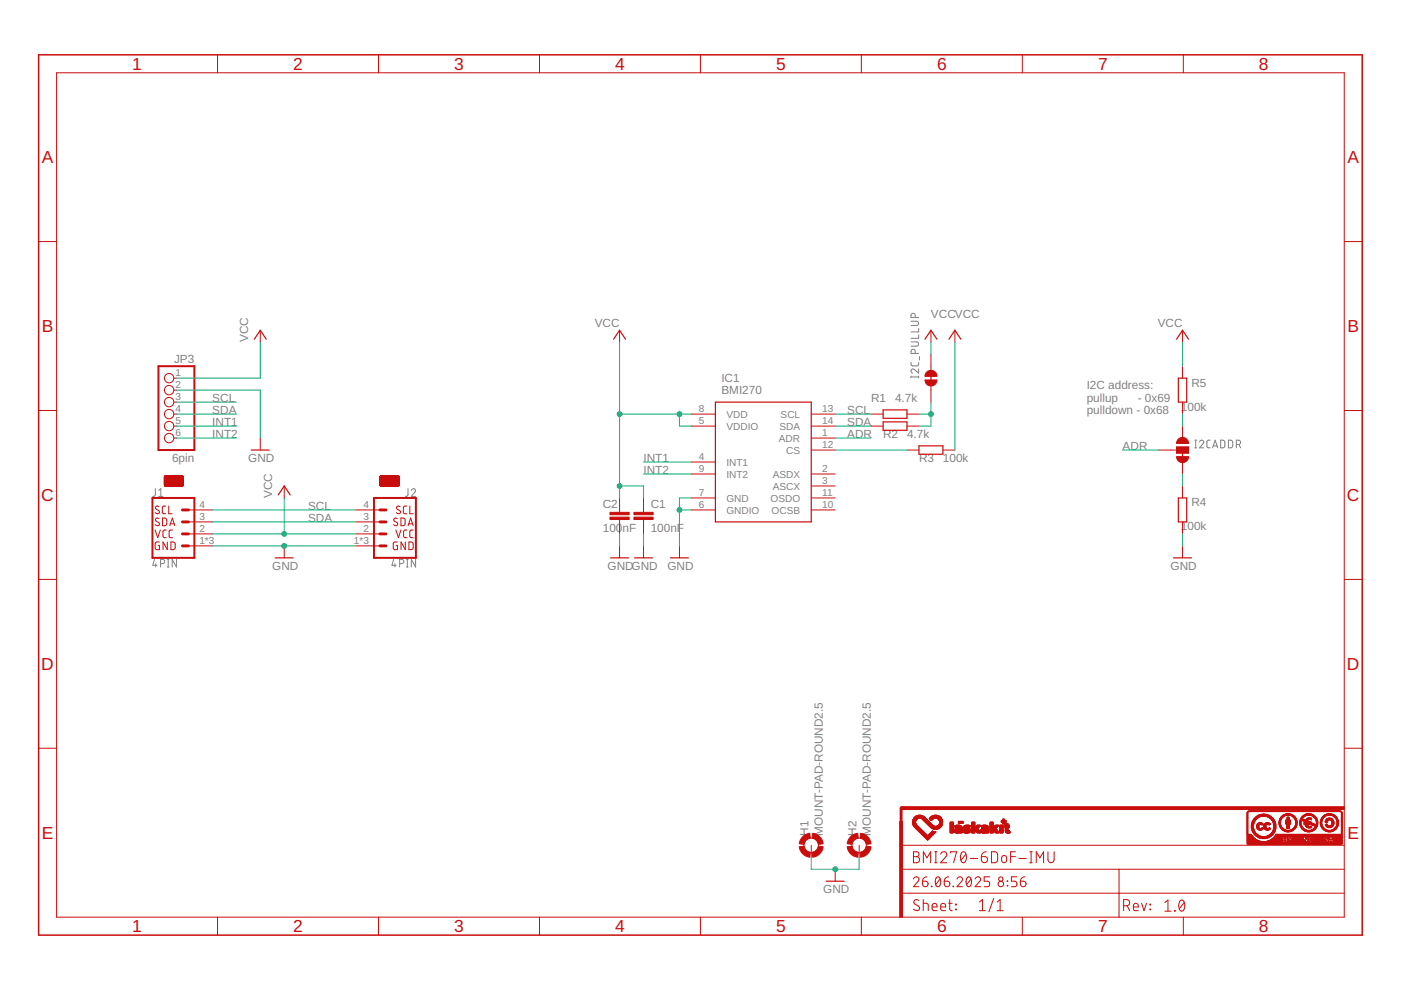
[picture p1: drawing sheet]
<svg xmlns="http://www.w3.org/2000/svg" width="297mm" height="210mm" viewBox="0 0 297 210" stroke-linecap="round" stroke-linejoin="round" font-family="sans-serif">
<defs><g id="words">
<g font-size="3.7" fill="#c90d0c">
<text x="28" y="14.8">1</text>
<text x="62.2" y="14.8">2</text>
<text x="96.3" y="14.8">3</text>
<text x="130.4" y="14.8">4</text>
<text x="164.5" y="14.8">5</text>
<text x="198.7" y="14.8">6</text>
<text x="232.8" y="14.8">7</text>
<text x="266.9" y="14.8">8</text>
<text x="8.9" y="34.6">A</text>
<text x="285.7" y="34.6">A</text>
<text x="8.9" y="70.4">B</text>
<text x="285.7" y="70.4">B</text>
<text x="8.8" y="106.2">C</text>
<text x="285.6" y="106.2">C</text>
<text x="8.8" y="142">D</text>
<text x="285.6" y="142">D</text>
<text x="8.9" y="177.8">E</text>
<text x="285.7" y="177.8">E</text>
<text x="28" y="197.6">1</text>
<text x="62.2" y="197.6">2</text>
<text x="96.3" y="197.6">3</text>
<text x="130.4" y="197.6">4</text>
<text x="164.5" y="197.6">5</text>
<text x="198.7" y="197.6">6</text>
<text x="232.8" y="197.6">7</text>
<text x="266.9" y="197.6">8</text>
</g>
<g font-size="2.5" fill="#808080">
<text x="126.1" y="69.3">VCC</text>
<text x="197.4" y="67.5">VCCVCC</text>
<text x="245.4" y="69.3">VCC</text>
<text x="36.9" y="77">JP3</text>
<text x="52.6" y="72.6" transform="rotate(-90 52.6 72.6)">VCC</text>
<text x="152.9" y="83.6">BMI270</text>
<text x="152.9" y="81.1">IC1</text>
<text x="230.4" y="82.5">I2C address:</text>
<text x="252.6" y="82">R5</text>
<text x="45" y="87.8">SDA</text>
<text x="45" y="85.3">SCL</text>
<text x="179.6" y="87.8">SCL</text>
<text x="184.7" y="85.3">R1</text>
<text x="189.8" y="85.3">4.7k</text>
<text x="230.4" y="85.1">pullup</text>
<text x="230.4" y="87.8">pulldown - 0x68</text>
<text x="241.2" y="85.1">- 0x69</text>
<text x="250.4" y="87">100k</text>
<text x="45" y="90.3">INT1</text>
<text x="45" y="92.9">INT2</text>
<text x="179.6" y="90.3">SDA</text>
<text x="179.6" y="92.9">ADR</text>
<text x="187.2" y="92.9">R2</text>
<text x="192.3" y="92.9">4.7k</text>
<text x="238" y="95.4">ADR</text>
<text x="36.5" y="98">6pin</text>
<text x="52.6" y="98">GND</text>
<text x="136.4" y="98">INT1</text>
<text x="136.4" y="100.5">INT2</text>
<text x="194.8" y="98">R3</text>
<text x="199.9" y="98">100k</text>
<text x="57.7" y="105.6" transform="rotate(-90 57.7 105.6)">VCC</text>
<text x="127.8" y="107.7">C2</text>
<text x="138" y="107.7">C1</text>
<text x="252.6" y="107.4">R4</text>
<text x="65.3" y="110.7">SDA</text>
<text x="65.3" y="108.1">SCL</text>
<text x="127.8" y="112.8">100</text>
<text x="132" y="112.8">nF</text>
<text x="138" y="112.8">100nF</text>
<text x="250.4" y="112.4">100k</text>
<text x="57.7" y="120.8">GND</text>
<text x="128.8" y="120.8">GNDGND</text>
<text x="141.5" y="120.8">GND</text>
<text x="248.2" y="120.8">GND</text>
<text x="171.4" y="177.2" transform="rotate(-90 171.4 177.2)">H1</text>
<text x="174.5" y="177.2" transform="rotate(-90 174.5 177.2)">MOUNT-PAD-ROUND2.5</text>
<text x="181.6" y="177.2" transform="rotate(-90 181.6 177.2)">H2</text>
<text x="184.6" y="177.2" transform="rotate(-90 184.6 177.2)">MOUNT-PAD-ROUND2.5</text>
<text x="174.5" y="189.4">GND</text>
</g>
<g font-size="2.1" fill="#808080">
<text x="37.2" y="79.8">1</text>
<text x="37.2" y="82.4">2</text>
<text x="37.2" y="84.9">3</text>
<text x="37.2" y="87.4">4</text>
<text x="37.2" y="90">5</text>
<text x="148.2" y="90">5</text>
<text x="148.2" y="87.4">8</text>
<text x="154" y="88.6">VDD</text>
<text x="165.5" y="88.6">SCL</text>
<text x="174.3" y="87.4">13</text>
<text x="174.3" y="90">14</text>
<text x="37.2" y="92.5">6</text>
<text x="154" y="91.1">VDDIO</text>
<text x="165.1" y="93.6">ADR</text>
<text x="165.3" y="91.1">SDA</text>
<text x="174.3" y="92.5">1</text>
<text x="174.3" y="95.1">12</text>
<text x="148.2" y="97.6">4</text>
<text x="148.2" y="100.1">9</text>
<text x="154" y="98.7">INT1</text>
<text x="154" y="101.3">INT2</text>
<text x="163.8" y="101.3">ASDX</text>
<text x="166.7" y="96.2">CS</text>
<text x="174.3" y="100.1">2</text>
<text x="42.3" y="107.8">4</text>
<text x="77" y="107.8">4</text>
<text x="148.2" y="107.8">6</text>
<text x="148.2" y="105.2">7</text>
<text x="154" y="106.3">GND</text>
<text x="163.4" y="106.3">OSDO</text>
<text x="163.8" y="103.8">ASCX</text>
<text x="174.3" y="102.7">3</text>
<text x="174.3" y="107.8">10</text>
<text x="174.3" y="105.2">11</text>
<text x="42.3" y="112.8">2</text>
<text x="42.3" y="110.3">3</text>
<text x="77" y="112.8">2</text>
<text x="77" y="110.3">3</text>
<text x="154" y="108.9">GNDIO</text>
<text x="163.6" y="108.9">OCSB</text>
<text x="42.3" y="115.4">1*3</text>
<text x="75" y="115.4">1*3</text>
</g>
</g></defs>
<g fill="none" stroke="#808080" stroke-width=".21">
<path d="M193.1 76.8l.1 .5 .3 .3 1.2-.1 .1-.7M193.1 72.5h1.2a.44 .44 0 0 1 .5 .4 .44 .44 0 0 1-.5 .5h-1.2M193.1 68.1h1.2a.46 .46 0 0 1 .5 .5 .46 .46 0 0 1-.5 .4h-1.2M193.1 79.9h1.7M193.1 79.7v.4M194.1 74.9v-.4a.46 .46 0 0 0-.5-.5 .46 .46 0 0 0-.5 .5v.4h1.7M194.1 67.3v-.4a.46 .46 0 0 0-.5-.5 .46 .46 0 0 0-.5 .5v.4h1.7M194.8 78.2v.9l-.9-.7a.44 .44 0 0 0-.7 .1 .44 .44 0 0 0 .3 .6M194.8 69.6v.8h-1.7M194.8 71v.7h-1.7M194.8 79.7v.4M194.9 75.6v.7"/>
<path d="M253.3 95h.4M253.3 93.3h.4M253.5 93.3v1.7M254.3 93.7a.44 .44 0 0 1 .6-.3 .44 .44 0 0 1 .2 .7l-.8 .9h.9M256.6 93.3l-.5 .1-.2 .3v1l.2 .2 .5 .1M257.1 95l.5-1.7 .6 1.7M257.2 94.6h.8M258.8 93.3l.6 .1 .3 .2v1.1l-.3 .2-.6 .1zM260.5 93.3l.6 .1 .2 .2 .1 .9-.3 .4-.6 .1zM262.1 94.2h.5a.46 .46 0 0 0 .4-.4 .46 .46 0 0 0-.4-.5h-.5v1.7M262.7 94.2l.3 .8M32.7 118.6l-.3 1.3h.9"/>
<path d="M32.9 103.6v1.4l-.5 .2M33 119.5v.7M33.6 105.2h.9M33.6 104l.5-.4v1.6M34 119.5h.5a.46 .46 0 0 0 .4-.4 .46 .46 0 0 0-.4-.5h-.5v1.6M35.5 118.6h.3M35.7 118.6v1.6M37.4 118.6v1.6l-.9-1.6v1.6M83.5 118.6l-.4 1.3h.9M83.7 119.5v.7M84.7 119.5h.5a.46 .46 0 0 0 .4-.4 .46 .46 0 0 0-.4-.5h-.5v1.6M86.2 118.6h.3"/>
<path d="M86.4 118.6v1.6M86.5 103.6v1.4l-.5 .2M87.2 104a.44 .44 0 0 1 .6-.4 .44 .44 0 0 1 .2 .7l-.8 .9h.9M88.1 118.6v1.6l-.9-1.6v1.6M35.5 120.2h.3M86.2 120.2h.3"/>
</g>
<g fill="none" stroke="#c90d0c" stroke-width=".21">
<path d="M12 15.4h273v179.1h-273zM46.1 11.6v3.8M80.2 11.6v3.8M114.4 11.6v3.8M148.5 11.6v3.8M182.6 11.6v3.8M216.7 11.6v3.8M250.9 11.6v3.8M8.2 51.2h3.8M285 51.2h3.8M55.2 70v2.6M131.4 70v2.6"/>
<path d="M197.4 70v2.6M197.4 75.1v3.4M202.5 70v2.6M250.7 70v2.6M250.7 77.6v2.6M8.2 87h3.8M36.8 87.8h.6M36.8 90.3h.6M36.8 80.2h.6M36.8 82.7h.6M36.8 85.3h.6M36.8 92.9h.6"/>
<path d="M55.2 92.9v2.5M146.6 87.8h5.1M146.6 90.3h5.1M146.6 98h5.1M172 87.8h5.1M172 90.3h5.1M172 92.9h5.1M172 95.4h5.1M184.7 87.8h2.5M184.7 90.3h2.5M192.3 87.8h2.5M192.3 90.3h2.5"/>
<path d="M192.3 95.4h2.5M197.4 81.8v3.5M199.9 95.4h2.6M245.6 95.4h3.8M249.4 94.8h2.6v1.3h-2.6zM250.7 85.3v2.5M250.7 90.3v2.6M250.7 98v2.5M285 87h3.8M32.9 112.4l.5 1.6 .6-1.6M33.7 110l-.2-.1a.38 .38 0 0 0-.5 .1 .38 .38 0 0 0 .1 .5l.5 .3a.41 .41 0 0 1 .1 .6 .41 .41 0 0 1-.6 0l-.2-.2M33.7 107.4l-.2-.1a.38 .38 0 0 0-.5 .2 .38 .38 0 0 0 .1 .5l.5 .2a.41 .41 0 0 1 .1 .7 .41 .41 0 0 1-.6-.1l-.2-.1"/>
<path d="M33.8 114.9h-.5l-.4 .2v1.1l.2 .3h.7v-.9h-.3M34.5 109.8l.6 .1 .2 .2 .1 .9-.3 .4-.6 .1zM34.9 102.9h3.9M34.9 102.9h4M34.9 102.8h.2M34.9 102.7h.2M34.9 102.6h.2M34.9 102.5h.2M34.9 102.4h.2M34.9 102.3h.2M34.9 102.2h.2M34.9 102.1h.2"/>
<path d="M34.9 102h.2M34.9 101.9h.2M34.9 101.8h.2M34.9 101.7h.2M34.9 101.6h1.1M34.9 101.5h1.1M34.9 101.3h4M34.9 101.2h1.4M34.9 101.2h1.3M34.9 101.1l1.3 .1M34.9 101.1h4M34.9 101h3.9"/>
<path d="M34.9 103h3.9M35 103h3.7M35 100.9h3.7M35.1 107.3h-.5l-.2 .4v1l.2 .2h.5M35.2 102.8h2.7M35.2 102.7h2.7M35.2 102.6h2.7M35.2 102.4l.1 .1M35.2 102.4v.1M35.2 102.2h.4M35.2 102.1h.4M35.2 102h.4"/>
<path d="M35.2 101.9h.4M35.2 101.8h.4M35.2 101.7h.4M35.2 102.3h.4M35.3 112.4h-.5l-.3 .3 .1 1.2 .7 .1M35.3 102.4h.2M35.4 102.4h.1M35.5 114.9v1.6l-.9-1.6v1.6M35.6 102.5h.1M35.6 102.4h.1M35.6 102.3h-.4M35.6 102.2h-.4"/>
<path d="M35.7 102.5l-.3 .1M35.8 107.3v1.6h.7M35.8 102.5v.1M35.8 102.4h.2M35.8 102.3h.7M35.8 102.2h.7M35.8 102.1l.7 .1M35.8 102.1h.7M35.8 102h.6M35.8 101.9h.4M35.8 101.8h.3M35.8 101.7l.2 .1"/>
<path d="M35.8 101.7h.2M35.8 102.5l.4 .1M35.8 102.5h.2M36 111.5l.5-1.7 .6 1.7M36 101.6l-1.1 .1M36.1 102.4h.3M36.1 101.4l-1.2 .1M36.1 111.1h.8M36.2 101.6h2.7M36.2 101.4h-1.3M36.2 102.5v.1M36.2 101.7h.7"/>
<path d="M36.2 114.9l.7 .1 .2 .2v.9l-.2 .4h-.7zM36.2 101.5h2.7M36.2 102.4h.1M36.2 101.5h.3M36.3 101.1h.1M36.3 101.8h.6M36.3 102.4h.1M36.3 102.5v.1M36.3 101.3h.1M36.3 101.2h.1M36.3 102.5h.8M36.4 101.9h.5"/>
<path d="M36.4 101.5h.1M36.4 101.3h2.5M36.4 101.3h.1M36.5 101.5h.1M36.5 101.2h2.4M36.5 101.9h.4M36.5 102.5h.5M36.5 102.3h-.7M36.6 112.4h-.5l-.2 .3v1.1l.2 .2h.5M36.6 102h.3M36.6 102.4h.4M36.6 101.4h2.3"/>
<path d="M36.6 102.4h.3M36.7 102.3h.2M36.7 102.1h.2M36.7 102.2h.2M37 102.2h.4M37 102.1h.4M37 102h.4M37 101.9h.4M37 101.8h.4M37 101.7h.4M37.1 102.3h.3M37.1 102.4h.2"/>
<path d="M37.1 102.5l.1 .1M37.2 102.4h.1M37.3 102.5v.1M37.4 102.5h.1M37.4 102.4h.1M37.4 102.3h-.3M37.6 102.4h.3M37.6 102.3h.3M37.6 102.2h.3M37.6 102.1h.3M37.6 102h.3M37.6 101.9h.3"/>
<path d="M37.6 101.8h.3M37.6 101.7l.3 .1M37.6 101.7h.2M37.9 102.5l-.7 .1M38 101.8h.1M38 102.8h.9M38 102.7h.9M38 102.6h.9M38 102.5h.2M38 102.4h.1M38 102.2h.5M38 102.1h.5"/>
<path d="M38 102h.5M38 101.9h.5M38.1 102.3h.3M38.1 101.9h.4M38.1 101.7l-.1 .1M38.1 101.8h.3M38.1 102.4h.3M38.1 101.7h-.1M38.2 101.8h.2M38.2 102.5v.1M38.2 102.4h.1M38.2 101.7h.1"/>
<path d="M38.2 101.8h.1M38.3 101.7h.1M38.3 102.4h.1M38.5 101.7h.4M38.5 102.3h-.5M38.5 102.5h.4M38.5 102.4h.4M38.6 102.4h.3M38.6 101.8h.3M38.6 101.9h.3M38.6 102.3h.3M38.7 102.2h.2"/>
<path d="M38.7 102h.2M38.7 101.9h.2M38.7 102.1h.2M38.9 102.5l-.5 .1M38.9 101.6l-2.7 .1M38.9 101.3l-4 .1M39.9 115.7h5.1M39.9 113.2h5.1M39.9 110.7h5.1M39.9 108.1h5.1M60.3 103v2.6M60.3 115.7v2.6"/>
<path d="M75.5 115.7h5.1M75.5 113.2h5.1M75.5 110.7h5.1M75.5 108.1h5.1M80.6 102.9h4M80.6 102.8h.2M80.6 102.7h.2M80.6 102.6h.2M80.6 102.5h.2M80.6 102.4h.2M80.6 102.3h.2M80.6 102.2h.2"/>
<path d="M80.6 102.1h.2M80.6 102h.2M80.6 101.9h.2M80.6 101.8h.2M80.6 101.7h.2M80.6 101.6h1.1M80.6 101.3h4M80.6 101.2l1.4 .1M80.6 101.2h1.3M80.6 101.1l1.3 .1M80.6 102.9h3.9M80.6 101h3.9"/>
<path d="M80.6 103h3.9M80.7 103h3.8M80.7 100.9h3.8M80.9 102.7h2.7M80.9 102.6h2.7M80.9 102.5h.1M80.9 102.4v.1M80.9 102.8h2.7M80.9 102.3h.4M80.9 102.2h.4M80.9 102.1h.4M80.9 102h.4"/>
<path d="M80.9 101.9h.4M80.9 101.8h.4M80.9 101.7h.4M81 102.3h.3M81 102.4h.2M81.1 102.4h.1M81.2 102.6h.3M81.3 102.5h.1M81.3 102.4h.1M81.5 102.3h.7M81.5 102.2h.7M81.5 102.1h.7"/>
<path d="M81.5 102h.7M81.5 102h.6M81.5 101.9h.4M81.5 101.8h.3M81.5 101.7l.2 .1M81.5 101.7h.2M81.5 102.4h.2M81.5 102.5v.1M81.6 102.5h.3M81.6 102.4l.1 .1M81.7 101.6l-1.1 .1M81.7 101.5l-1.1 .1"/>
<path d="M81.7 101.5h-1.1M81.8 102.4h.3M81.8 101.4l-1.2 .1M81.9 101.6h2.7M81.9 101.4h-1.3M81.9 101.7h.7M81.9 102.5v.1M81.9 101.5h2.7M81.9 102.4h.2M82 101.5h.3M82 101.8h.6M82 101.1h.1"/>
<path d="M82 101.2h.1M82 101.3h.1M82.1 102.6h.8M82.1 101.2h.1M82.1 101.9h.5M82.1 101.3h2.5M82.1 101.5h.1M82.1 101.3h.1M82.2 101.2h2.4M82.2 101.9h.4M82.2 102.3h-.7M82.3 102.5h.4"/>
<path d="M82.3 102h.3M82.3 102.4h.4M82.3 101.5h2.3M82.3 101.4h2.3M82.4 102.3l.2 .1M82.4 102.1h.2M82.4 102.3h.2M82.4 102.2h.2M82.7 102.2h.5M82.7 102.1h.5M82.7 102h.5M82.7 101.9h.5"/>
<path d="M82.7 101.8h.5M82.7 101.7h.5M82.8 102.3h.3M82.8 102.4h.3M82.9 102.4h.1M83.1 102.5h.1M83.1 102.4h.1M83.2 102.2l-.4 .1M83.3 102.4h.3M83.3 102.3h.3M83.3 102.2h.3M83.3 102.1h.3"/>
<path d="M83.3 102h.3M83.3 101.9h.3M83.3 101.8h.3M83.3 101.7h.3M83.6 102.5l-.6 .1M83.7 102.8h.9M83.7 102.7h.9M83.7 102.6h.9M83.7 102.5h.2M83.7 102.4l.1 .1M83.7 102.3h.5M83.7 102.2h.5"/>
<path d="M83.7 102.1h.5M83.7 102h.5M83.7 101.9h.5M83.7 102.4h.1M83.8 101.9h.4M83.8 102.3h.4M83.8 101.7l-.1 .1M83.8 102.4h.3M83.8 101.8h.3M83.8 101.7h-.1M83.9 101.8h.2M83.9 112.4l.6 1.6 .5-1.6"/>
<path d="M83.9 102.4h.1M83.9 101.8h.1M83.9 101.7h.1M84 101.8h.1M84 101.7h.1M84 102.4h.1M84 102.5l.1 .1M84.1 102.5h.5M84.1 101.7h.1M84.2 101.7h.4M84.2 102.5h.4M84.2 110l-.1-.1a.38 .38 0 0 0-.6 .1 .38 .38 0 0 0 .2 .5l.5 .3a.44 .44 0 0 1-.1 .7 .44 .44 0 0 1-.7-.3"/>
<path d="M84.3 114.9h-.6l-.3 .2v1.1l.2 .3h.7v-.9h-.3M84.3 102.4h.3M84.3 101.8h.3M84.3 102.3h.3M84.3 101.9h.3M84.4 102.2h.2M84.4 102.1h.2M84.4 102h.2M84.6 101.3l-4 .1M84.6 101.1h-4M84.8 107.4l-.2-.1a.37 .37 0 0 0-.5 .2 .37 .37 0 0 0 .1 .5l.5 .2a.38 .38 0 0 1 .2 .6 .38 .38 0 0 1-.6 .1l-.3-.2M85 109.8l.6 .1 .3 .2v1.1l-.3 .2-.6 .1z"/>
<path d="M85.9 114.9v1.6l-.9-1.6v1.6M86.2 107.3l-.6 .1-.1 .3 .1 1 .1 .2h.5M86.3 112.4l-.6 .1-.1 .2v1.1l.2 .2h.5M86.5 111.5l.6-1.7 .5 1.7M86.7 111.1h.8M86.7 114.9l.6 .1 .3 .2v.9l-.3 .4h-.6zM86.9 107.3v1.6h.7M87.6 112.4h-.5l-.2 .3v1.1l.2 .2h.5M131.4 105.6v3M131.4 110.2v3M131.4 115.7v2.6M136.4 105.6v3"/>
<path d="M136.4 110.2v3M136.4 115.7v2.6M144.1 115.7v2.6M146.6 108.1h5.1M146.6 100.5h5.1M146.6 105.6h5.1M172 108.1h5.1M172 103h5.1M172 100.5h5.1M172 105.6h5.1M250.7 103v2.6M250.7 110.7v2.5"/>
<path d="M250.7 115.7v2.6M8.2 122.9h3.8M285 122.9h3.8M8.2 158.6h3.8M285 158.6h3.8M172 179.2v2.6M182.2 179.2v2.6M191.1 179.2h93.9M46.1 194.5v3.8M80.2 194.5v3.8M114.4 194.5v3.8M148.5 194.5v3.8"/>
<path d="M177.1 184.3v2.5M182.6 194.5v3.8M191.1 189.4h93.9M191.1 184.3h93.9M193.7 180.6h.6a.52 .52 0 0 1 .5 .5 .52 .52 0 0 1-.5 .5 .65 .65 0 0 1 .7 .7 .65 .65 0 0 1-.7 .6h-.6zM193.7 186.4a.58 .58 0 0 1 .8-.5 .58 .58 0 0 1 .2 .9l-1 1.2h1.1M193.7 181.6h.6M194.8 190.9a.57 .57 0 0 0-.8-.1 .57 .57 0 0 0 0 .9l.7 .4a.58 .58 0 0 1 .1 .9 .58 .58 0 0 1-.9-.1l-.2-.1M195.6 186.8h.7a.59 .59 0 0 1 .5 .7 .59 .59 0 0 1-.6 .5 .59 .59 0 0 1-.6-.6zM195.7 191.5l1 .1 .1 1.5M195.7 190.7v2.4M195.8 182.9v-2.3l.7 1.3 .8-1.3v2.3"/>
<path d="M196.5 185.9l-.6 .3-.3 .6M197.5 187.9l.1 .1zM197.6 192.3h1.1a.54 .54 0 0 0-.4-.8 .54 .54 0 0 0-.7 .5l.2 1 .9 .1M198.2 182.9h.5M198.2 180.6h.5M198.4 180.6v2.3M198.5 186.1l.2-.2a.86 .86 0 0 1 .7 1.3v.3a.51 .51 0 0 1-.5 .5 .51 .51 0 0 1-.5-.5l-.1-.8zM199.3 186.4l-.9 1.1M199.4 181.1a.65 .65 0 0 1 1-.5 .65 .65 0 0 1 .2 1l-1.2 1.3h1.3M199.5 192.3h1a.54 .54 0 0 0-.4-.7 .54 .54 0 0 0-.6 .4l.1 1 .9 .1M200.2 186.8h.7a.59 .59 0 0 1 .5 .7 .59 .59 0 0 1-.6 .5 .59 .59 0 0 1-.6-.6zM201.1 191.5h.8"/>
<path d="M201.1 185.9l-.6 .3-.3 .6M201.4 190.7v2.1l.5 .3M201.5 180.8v-.2h1.3l-.6 2.3M202.1 187.9l.1 .1zM202.6 191.7l.2 .2zM202.6 192.8l.2 .1zM202.9 186.4a.58 .58 0 0 1 .8-.5 .58 .58 0 0 1 .2 .9l-1 1.2h1.2M203.9 180.8a.62 .62 0 0 1 .8-.1 .62 .62 0 0 1 .2 .8 .99 .99 0 0 1-.8 1.4 1.7 1.7 0 0 1-.2-2.1zM204.8 181.1l-1 1.3M205.1 186.1l.1-.2a.88 .88 0 0 1 .8 1.3l-.1 .3a.51 .51 0 0 1-.5 .5 .51 .51 0 0 1-.5-.5l-.1-.8zM205.7 182h1.6M205.9 186.4l-1 1.1"/>
<path d="M206.7 186.4a.58 .58 0 0 1 .9-.5 .58 .58 0 0 1 .1 .9l-1 1.2h1.2M207.6 193.1h1.3M207.6 191.3l.7-.6v2.4M208.1 181.6h.8a.65 .65 0 0 1 .5 .8 .65 .65 0 0 1-.7 .5 .65 .65 0 0 1-.6-.6zM209.1 180.6l-.7 .3-.3 .7M209.8 185.9h-1.1v.9h.7a.59 .59 0 0 1 .4 .6 .59 .59 0 0 1-.4 .6h-.7M210.2 180.6h.9l.4 .4v1.5l-.4 .4h-.9zM210.7 190.5l-1 2.8M211.4 193.1h1.3M211.4 191.3l.6-.6v2.4M212.5 181.5l.5-.1a.89 .89 0 0 1 .1 1.5h-.3l-.4-.3zM213.6 186.8l.1 .1z"/>
<path d="M213.6 187.7l.1 .1zM214.3 181.6h1M215.3 180.6h-1v2.3M215.6 185.9h-1.2v.9h.7a.59 .59 0 0 1 .5 .6 .59 .59 0 0 1-.5 .6h-.7M216 182h1.6M216.3 186.8h.8a.59 .59 0 0 1 .4 .7 .59 .59 0 0 1-.6 .5 .59 .59 0 0 1-.6-.6zM216.7 194.5v3.8M217.3 185.9l-.7 .3-.3 .6M218.3 182.9h.6M218.3 180.6h.6M218.6 180.6v2.3M219.7 182.9v-2.3l.8 1.3 .8-1.3v2.3"/>
<path d="M222.2 180.6v1.7a.66 .66 0 0 0 .6 .6 .66 .66 0 0 0 .7-.6v-1.7M237.3 184.3v10.2M238.2 192h.7a.66 .66 0 0 0 .6-.6 .66 .66 0 0 0-.6-.7h-.7v2.4M239 192l.5 1.1M240.3 192.3h1a.54 .54 0 0 0-.3-.7 .54 .54 0 0 0-.7 .4l.1 1 .9 .1M242 191.5l.5 1.6 .6-1.6M243.8 192.8l.1 .1zM243.8 191.7l.1 .2zM247 191.4l.6-.6v2.4M247 193.2h1.3M249 193l.2 .2zM250.2 191a.55 .55 0 0 1 .6-.1 .55 .55 0 0 1 .3 .5 1.36 1.36 0 0 1-.6 1.8 1.47 1.47 0 0 1-.3-2.2z"/>
<path d="M250.9 194.5v3.8M251.1 191.4l-1.1 1.3"/>
<circle cx="35.9" cy="90.3" r=".99"/>
<circle cx="35.9" cy="87.8" r=".99"/>
<circle cx="35.9" cy="92.9" r=".99"/>
<circle cx="35.9" cy="85.3" r=".99"/>
<circle cx="35.9" cy="80.2" r=".99"/>
<circle cx="35.9" cy="82.7" r=".99"/>
<circle cx="172" cy="179.2" r="1.52"/>
<circle cx="182.2" cy="179.2" r="1.52"/>
<circle cx="212.2" cy="186.4" r=".47"/>
<circle cx="212.2" cy="187.4" r=".59"/>
</g>
<g fill="#c90d0c" stroke="#c90d0c" stroke-width=".21">
<path d="M134.4 109.6h4.1v.6h-4.1z"/>
<path d="M134.4 108.6h4.1v.5h-4.1z"/>
<path d="M190.8 174.1h.5v20.4h-.5z"/>
<path d="M191 171h94v.6h-94z"/>
<path d="M196.6 178l.1 .1z"/>
<path d="M196.6 178h.2z"/>
<path d="M196.5 177.9l.3 .1z"/>
<path d="M196.5 177.9l.4 .1z"/>
<path d="M196.5 177.9h.4z"/>
<path d="M196.4 177.9h.5z"/>
<path d="M196.4 177.8l.6 .1z"/>
<path d="M196.4 177.8h.6z"/>
<path d="M196.3 177.7l.7 .1z"/>
<path d="M196.3 177.7l.8 .1z"/>
<path d="M196.3 177.7h.8z"/>
<path d="M196.2 177.7h.9z"/>
<path d="M196.2 177.6l.9 .1z"/>
<path d="M196.2 177.6h1z"/>
<path d="M196.1 177.6h1.1z"/>
<path d="M196.1 177.5l1.1 .1z"/>
<path d="M196.1 177.5l1.2 .1z"/>
<path d="M196.1 177.5h1.2z"/>
<path d="M196 177.4l1.4 .1z"/>
<path d="M196 177.4h1.4z"/>
<path d="M195.9 177.4h1.5z"/>
<path d="M195.9 177.3l1.5 .1z"/>
<path d="M195.9 177.3l1.6 .1z"/>
<path d="M195.9 177.3h1.6z"/>
<path d="M195.8 177.2l1.7 .1z"/>
<path d="M195.8 177.2h.9z"/>
<path d="M196.7 177.2h.8z"/>
<path d="M195.7 177.2h1z"/>
<path d="M196.7 177.2h.9z"/>
<path d="M195.7 177.2h.9z"/>
<path d="M195.7 177.1l.9 .1z"/>
<path d="M196.7 177.1l.9 .1z"/>
<path d="M195.7 177.1h.9z"/>
<path d="M196.7 177.1h1z"/>
<path d="M195.6 177.1h1z"/>
<path d="M196.8 177.1h.9z"/>
<path d="M195.6 177l.9 .1z"/>
<path d="M196.8 177l1 .1z"/>
<path d="M195.5 177l1 .1z"/>
<path d="M196.9 177l.9 .1z"/>
<path d="M195.5 177h1z"/>
<path d="M196.9 177h.9z"/>
<path d="M195.5 177h.9z"/>
<path d="M195.5 176.9l.9 .1z"/>
<path d="M197 176.9l.9 .1z"/>
<path d="M195.4 176.9h1z"/>
<path d="M197 176.9h.9z"/>
<path d="M195.4 176.8l.9 .1z"/>
<path d="M197 176.8l.9 .1z"/>
<path d="M197 176.8l1 .1z"/>
<path d="M195.3 176.8h1z"/>
<path d="M197.1 176.8h.9z"/>
<path d="M195.3 176.8h.9z"/>
<path d="M195.3 176.7l.9 .1z"/>
<path d="M197.2 176.7l.9 .1z"/>
<path d="M195.3 176.7h.9z"/>
<path d="M197.2 176.7h.9z"/>
<path d="M195.2 176.7h1z"/>
<path d="M195.2 176.7h.9z"/>
<path d="M197.2 176.7h1z"/>
<path d="M195.2 176.6l.9 .1z"/>
<path d="M197.2 176.6l1 .1z"/>
<path d="M195.1 176.6h1z"/>
<path d="M197.3 176.6h.9z"/>
<path d="M202.8 176.6h.4z"/>
<path d="M204.7 176.6h.5z"/>
<path d="M208.4 176.6h.4z"/>
<path d="M213.5 176.6h.5z"/>
<path d="M195.1 176.6h.9z"/>
<path d="M201.5 176.6h.6z"/>
<path d="M202.6 176.6h.7z"/>
<path d="M203.4 176.6h.6z"/>
<path d="M204.5 176.6h.9z"/>
<path d="M206 176.6h.7z"/>
<path d="M207.2 176.6h.7z"/>
<path d="M208.3 176.6h.6z"/>
<path d="M209 176.6h.6z"/>
<path d="M209.9 176.6h.7z"/>
<path d="M211.1 176.6h.7z"/>
<path d="M212 176.6h.6z"/>
<path d="M213.4 176.6h.7z"/>
<path d="M195.1 176.5l.9 .1z"/>
<path d="M197.4 176.5l.8 .1z"/>
<path d="M201.5 176.5l.6 .1z"/>
<path d="M202.5 176.5l1.5 .1z"/>
<path d="M204.4 176.5l1.1 .1z"/>
<path d="M206 176.5l.7 .1z"/>
<path d="M207.2 176.5l.7 .1z"/>
<path d="M208.2 176.5l.8 .1z"/>
<path d="M209 176.5l.6 .1z"/>
<path d="M209.9 176.5l.7 .1z"/>
<path d="M211.1 176.5l.7 .1z"/>
<path d="M212 176.5l.6 .1z"/>
<path d="M213.3 176.5l.9 .1z"/>
<path d="M195 176.5h.9z"/>
<path d="M197.4 176.5h.9z"/>
<path d="M201.5 176.5h.6z"/>
<path d="M202.5 176.5h1.5z"/>
<path d="M204.3 176.5h1.3z"/>
<path d="M206 176.5h.7z"/>
<path d="M207.1 176.5h.8z"/>
<path d="M208.2 176.5h.8z"/>
<path d="M209 176.5h.6z"/>
<path d="M209.9 176.5h.7z"/>
<path d="M211 176.5h.8z"/>
<path d="M212 176.5h.6z"/>
<path d="M213.3 176.5h.9z"/>
<path d="M195 176.4l.9 .1z"/>
<path d="M197.4 176.4l1 .1z"/>
<path d="M201.5 176.4l.6 .1z"/>
<path d="M202.4 176.4l1.6 .1z"/>
<path d="M204.2 176.4l1.4 .1z"/>
<path d="M206 176.4l.7 .1z"/>
<path d="M207.1 176.4l.8 .1z"/>
<path d="M208.1 176.4l1.5 .1z"/>
<path d="M209.9 176.4l.7 .1z"/>
<path d="M210.9 176.4l.9 .1z"/>
<path d="M212 176.4l.6 .1z"/>
<path d="M213.2 176.4l1 .1z"/>
<path d="M194.9 176.4h1z"/>
<path d="M197.5 176.4h.9z"/>
<path d="M201.5 176.4h.6z"/>
<path d="M202.4 176.4h1.6z"/>
<path d="M204.2 176.4h1.5z"/>
<path d="M206 176.4h.7z"/>
<path d="M207.1 176.4h.7z"/>
<path d="M208 176.4h1.6z"/>
<path d="M209.9 176.4h.7z"/>
<path d="M211 176.4h.7z"/>
<path d="M212 176.4h.6z"/>
<path d="M213.2 176.4h.9z"/>
<path d="M194.9 176.4h.9z"/>
<path d="M210.9 176.4h.8z"/>
<path d="M194.9 176.3l.9 .1z"/>
<path d="M197.5 176.3l.9 .1z"/>
<path d="M201.5 176.3l.6 .1z"/>
<path d="M202.4 176.3l1.6 .1z"/>
<path d="M204.2 176.3l1.5 .1z"/>
<path d="M206 176.3l.7 .1z"/>
<path d="M207.1 176.3l.7 .1z"/>
<path d="M208 176.3l1.6 .1z"/>
<path d="M209.9 176.3l.7 .1z"/>
<path d="M210.9 176.3l.8 .1z"/>
<path d="M212 176.3l.6 .1z"/>
<path d="M213.2 176.3l.9 .1z"/>
<path d="M197.6 176.3l.8 .1z"/>
<path d="M204.3 176.3l1.4 .1z"/>
<path d="M207 176.3l.8 .1z"/>
<path d="M194.9 176.3h.8z"/>
<path d="M197.6 176.3h.4z"/>
<path d="M201.5 176.3h.6z"/>
<path d="M202.4 176.3h1.6z"/>
<path d="M204.3 176.3h1.4z"/>
<path d="M206 176.3h.7z"/>
<path d="M207 176.3h.7z"/>
<path d="M208 176.3h1.6z"/>
<path d="M209.9 176.3h.7z"/>
<path d="M210.9 176.3h.7z"/>
<path d="M212 176.3h.6z"/>
<path d="M213.2 176.3h.9z"/>
<path d="M194.8 176.3h.9z"/>
<path d="M204.3 176.3h1.5z"/>
<path d="M197.7 176.3h.1z"/>
<path d="M206.9 176.3h.8z"/>
<path d="M210.8 176.3h.8z"/>
<path d="M194.8 176.2l.9 .1z"/>
<path d="M197.7 176.2l.1 .1z"/>
<path d="M201.5 176.2l.6 .1z"/>
<path d="M202.4 176.2l1.6 .1z"/>
<path d="M204.3 176.2l1.5 .1z"/>
<path d="M206 176.2l.7 .1z"/>
<path d="M206.9 176.2l.8 .1z"/>
<path d="M208 176.2l1.6 .1z"/>
<path d="M209.9 176.2l.7 .1z"/>
<path d="M210.8 176.2l.8 .1z"/>
<path d="M212 176.2l.6 .1z"/>
<path d="M213.2 176.2l.9 .1z"/>
<path d="M194.7 176.2h1z"/>
<path d="M201.5 176.2h.6z"/>
<path d="M202.4 176.2h.7z"/>
<path d="M203.2 176.2h.8z"/>
<path d="M204.3 176.2h1.5z"/>
<path d="M206 176.2h.7z"/>
<path d="M206.9 176.2h.7z"/>
<path d="M208 176.2h.7z"/>
<path d="M208.8 176.2h.8z"/>
<path d="M209.9 176.2h.7z"/>
<path d="M210.8 176.2h.8z"/>
<path d="M212 176.2h.6z"/>
<path d="M213.2 176.2h.9z"/>
<path d="M194.7 176.2h.9z"/>
<path d="M202.4 176.2h.6z"/>
<path d="M203.3 176.2h.7z"/>
<path d="M204.3 176.2h.6z"/>
<path d="M205.1 176.2h.7z"/>
<path d="M208 176.2h.6z"/>
<path d="M208.9 176.2h.7z"/>
<path d="M210.8 176.2h.7z"/>
<path d="M213.1 176.2h1z"/>
<path d="M194.7 176.1l.9 .1z"/>
<path d="M201.5 176.1l.6 .1z"/>
<path d="M202.4 176.1l.6 .1z"/>
<path d="M203.3 176.1l.7 .1z"/>
<path d="M204.3 176.1l.6 .1z"/>
<path d="M205.1 176.1l.7 .1z"/>
<path d="M206 176.1l.7 .1z"/>
<path d="M206.9 176.1l.7 .1z"/>
<path d="M208 176.1l.6 .1z"/>
<path d="M208.9 176.1l.7 .1z"/>
<path d="M209.9 176.1l.7 .1z"/>
<path d="M210.8 176.1l.7 .1z"/>
<path d="M212 176.1l.6 .1z"/>
<path d="M213.1 176.1l1 .1z"/>
<path d="M202.4 176.1l.5 .1z"/>
<path d="M204.4 176.1l.3 .1z"/>
<path d="M206 176.1l.8 .1z"/>
<path d="M206.8 176.1l.8 .1z"/>
<path d="M209 176.1l.6 .1z"/>
<path d="M210.7 176.1l.8 .1z"/>
<path d="M213.1 176.1l.7 .1z"/>
<path d="M213.9 176.1l.1 .1z"/>
<path d="M194.6 176.1h1z"/>
<path d="M201.5 176.1h.6z"/>
<path d="M202.4 176.1h.5z"/>
<path d="M203.4 176.1h.6z"/>
<path d="M204.4 176.1h.1z"/>
<path d="M205.2 176.1h.6z"/>
<path d="M206.1 176.1h1.5z"/>
<path d="M208 176.1h.6z"/>
<path d="M209 176.1h.6z"/>
<path d="M209.9 176.1h.8z"/>
<path d="M210.7 176.1h.8z"/>
<path d="M212 176.1h.6z"/>
<path d="M213.1 176.1h.6z"/>
<path d="M194.6 176l.9 .1z"/>
<path d="M201.5 176l.6 .1z"/>
<path d="M202.4 176l.5 .1z"/>
<path d="M203.4 176l.6 .1z"/>
<path d="M205.1 176l.7 .1z"/>
<path d="M206.1 176l1.5 .1z"/>
<path d="M208 176l.6 .1z"/>
<path d="M209 176l.6 .1z"/>
<path d="M209.9 176l1.5 .1z"/>
<path d="M212 176l.6 .1z"/>
<path d="M213.1 176l.6 .1z"/>
<path d="M194.5 176l1 .1z"/>
<path d="M202.4 176l.6 .1z"/>
<path d="M204.9 176l.9 .1z"/>
<path d="M194.5 176h1z"/>
<path d="M201.5 176h.6z"/>
<path d="M202.4 176h.6z"/>
<path d="M203.4 176h.6z"/>
<path d="M204.9 176h.9z"/>
<path d="M206.1 176h1.5z"/>
<path d="M208 176h.6z"/>
<path d="M209 176h.6z"/>
<path d="M209.9 176h1.5z"/>
<path d="M212 176h.6z"/>
<path d="M213.1 176h.6z"/>
<path d="M194.5 176h.9z"/>
<path d="M202.4 176h.7z"/>
<path d="M204.6 176h1.2z"/>
<path d="M206 176h1.5z"/>
<path d="M208 176h.7z"/>
<path d="M194.5 175.9l.9 .1z"/>
<path d="M201.5 175.9l.6 .1z"/>
<path d="M202.4 175.9l.7 .1z"/>
<path d="M203.4 175.9l.6 .1z"/>
<path d="M204.6 175.9l1.1 .1z"/>
<path d="M206 175.9l1.5 .1z"/>
<path d="M208 175.9l.7 .1z"/>
<path d="M209 175.9l.6 .1z"/>
<path d="M209.9 175.9l1.5 .1z"/>
<path d="M212 175.9l.6 .1z"/>
<path d="M213.1 175.9l.6 .1z"/>
<path d="M202.4 175.9l1.6 .1z"/>
<path d="M204.6 175.9l1.2 .1z"/>
<path d="M208 175.9l1.6 .1z"/>
<path d="M194.4 175.9h.9z"/>
<path d="M201.5 175.9h.6z"/>
<path d="M202.4 175.9h1.6z"/>
<path d="M204.5 175.9h1.3z"/>
<path d="M206 175.9h1.4z"/>
<path d="M208 175.9h1.6z"/>
<path d="M209.9 175.9h1.4z"/>
<path d="M212 175.9h.6z"/>
<path d="M213.1 175.9h.6z"/>
<path d="M194.4 175.8l.9 .1z"/>
<path d="M201.5 175.8l.6 .1z"/>
<path d="M202.4 175.8l1.6 .1z"/>
<path d="M204.4 175.8l1.3 .1z"/>
<path d="M206 175.8l1.4 .1z"/>
<path d="M208 175.8l1.6 .1z"/>
<path d="M209.9 175.8l1.4 .1z"/>
<path d="M212 175.8l.6 .1z"/>
<path d="M213.1 175.8l.6 .1z"/>
<path d="M198.2 175.8l.3 .1z"/>
<path d="M208.1 175.8l1.5 .1z"/>
<path d="M194.4 175.8h.9z"/>
<path d="M198.2 175.8h.3z"/>
<path d="M201.5 175.8h.6z"/>
<path d="M202.4 175.8h1.6z"/>
<path d="M204.4 175.8h1.3z"/>
<path d="M206 175.8h1.4z"/>
<path d="M208.1 175.8h1.5z"/>
<path d="M209.9 175.8h1.4z"/>
<path d="M212 175.8h.6z"/>
<path d="M213.1 175.8h.6z"/>
<path d="M194.3 175.8h.9z"/>
<path d="M197.9 175.8h.9z"/>
<path d="M202.5 175.8h1.5z"/>
<path d="M204.3 175.8h1.4z"/>
<path d="M206.1 175.8h1.3z"/>
<path d="M208.2 175.8h1.4z"/>
<path d="M209.9 175.8h1.3z"/>
<path d="M194.2 175.7l1 .1z"/>
<path d="M197.8 175.7l1.1 .1z"/>
<path d="M201.5 175.7l.6 .1z"/>
<path d="M202.5 175.7l1.5 .1z"/>
<path d="M204.3 175.7l1.4 .1z"/>
<path d="M206 175.7l1.3 .1z"/>
<path d="M208.2 175.7l1.4 .1z"/>
<path d="M209.9 175.7l1.3 .1z"/>
<path d="M212 175.7l.6 .1z"/>
<path d="M213.1 175.7l.6 .1z"/>
<path d="M194.2 175.7h1z"/>
<path d="M197.8 175.7h1.1z"/>
<path d="M201.5 175.7h.6z"/>
<path d="M202.5 175.7h1.5z"/>
<path d="M204.3 175.7h1.4z"/>
<path d="M206 175.7h1.3z"/>
<path d="M208.2 175.7h1.4z"/>
<path d="M209.9 175.7h1.3z"/>
<path d="M212 175.7h.6z"/>
<path d="M213.1 175.7h.6z"/>
<path d="M202.6 175.7h1.4z"/>
<path d="M204.3 175.7h1.3z"/>
<path d="M194.2 175.7h.9z"/>
<path d="M202.7 175.7h1.3z"/>
<path d="M204.3 175.7h1.2z"/>
<path d="M206 175.7h1.2z"/>
<path d="M208.4 175.7h1.2z"/>
<path d="M209.9 175.7h1.2z"/>
<path d="M194.2 175.6l.9 .1z"/>
<path d="M197.7 175.6l1.3 .1z"/>
<path d="M201.5 175.6l.6 .1z"/>
<path d="M202.7 175.6l1.3 .1z"/>
<path d="M204.3 175.6l1.2 .1z"/>
<path d="M206 175.6l1.3 .1z"/>
<path d="M208.4 175.6l1.2 .1z"/>
<path d="M209.9 175.6l1.3 .1z"/>
<path d="M212 175.6l.6 .1z"/>
<path d="M213.1 175.6l.6 .1z"/>
<path d="M194.1 175.6l1 .1z"/>
<path d="M197.6 175.6l1.6 .1z"/>
<path d="M203.4 175.6l.6 .1z"/>
<path d="M204.3 175.6l1.1 .1z"/>
<path d="M209 175.6l.6 .1z"/>
<path d="M194.1 175.6h1z"/>
<path d="M197.6 175.6h1.6z"/>
<path d="M201.5 175.6h.6z"/>
<path d="M203.4 175.6h.6z"/>
<path d="M204.3 175.6h1.1z"/>
<path d="M206 175.6h1.3z"/>
<path d="M209 175.6h.6z"/>
<path d="M209.9 175.6h1.3z"/>
<path d="M212 175.6h.6z"/>
<path d="M213.1 175.6h.6z"/>
<path d="M194.1 175.6h.9z"/>
<path d="M197.5 175.6h1.7z"/>
<path d="M204.3 175.6h.9z"/>
<path d="M206.1 175.6h1.3z"/>
<path d="M194.1 175.5l.9 .1z"/>
<path d="M197.4 175.5l1.9 .1z"/>
<path d="M201.5 175.5l.6 .1z"/>
<path d="M203.3 175.5l.7 .1z"/>
<path d="M204.2 175.5l.8 .1z"/>
<path d="M206 175.5l1.4 .1z"/>
<path d="M208.2 175.5l.1 .1z"/>
<path d="M209 175.5l.6 .1z"/>
<path d="M209.9 175.5l1.4 .1z"/>
<path d="M212 175.5l.6 .1z"/>
<path d="M213.1 175.5l.6 .1z"/>
<path d="M194 175.5h1z"/>
<path d="M197.4 175.5h1.9z"/>
<path d="M201.5 175.5h.6z"/>
<path d="M202.6 175.5h.1z"/>
<path d="M203.3 175.5h.7z"/>
<path d="M204.2 175.5h.7z"/>
<path d="M206 175.5h1.4z"/>
<path d="M208.2 175.5h.2z"/>
<path d="M208.9 175.5h.7z"/>
<path d="M209.9 175.5h1.4z"/>
<path d="M212 175.5h.6z"/>
<path d="M213.1 175.5h.6z"/>
<path d="M194 175.5h.9z"/>
<path d="M202.5 175.5h.3z"/>
<path d="M203.3 175.5h.6z"/>
<path d="M204.2 175.5h.6z"/>
<path d="M205.4 175.5h.2z"/>
<path d="M206 175.5h.7z"/>
<path d="M206.7 175.5h.8z"/>
<path d="M208.1 175.5h.4z"/>
<path d="M209.9 175.5h.7z"/>
<path d="M210.6 175.5h.7z"/>
<path d="M194 175.4l.9 .1z"/>
<path d="M197.4 175.4l1.9 .1z"/>
<path d="M201.5 175.4l.6 .1z"/>
<path d="M202.5 175.4l.3 .1z"/>
<path d="M203.3 175.4l.6 .1z"/>
<path d="M204.2 175.4l.6 .1z"/>
<path d="M205.4 175.4l.2 .1z"/>
<path d="M206 175.4l.7 .1z"/>
<path d="M206.7 175.4l.8 .1z"/>
<path d="M208.1 175.4l.4 .1z"/>
<path d="M208.9 175.4l.7 .1z"/>
<path d="M209.9 175.4l.7 .1z"/>
<path d="M210.6 175.4l.7 .1z"/>
<path d="M212 175.4l.6 .1z"/>
<path d="M213.1 175.4l.6 .1z"/>
<path d="M193.9 175.4l1 .1z"/>
<path d="M197.3 175.4l2.1 .1z"/>
<path d="M202.5 175.4l1.4 .1z"/>
<path d="M204.3 175.4l.6 .1z"/>
<path d="M205.3 175.4l.3 .1z"/>
<path d="M208.2 175.4l1.4 .1z"/>
<path d="M210.6 175.4l.8 .1z"/>
<path d="M212.9 175.4l1.1 .1z"/>
<path d="M194 175.4h.8z"/>
<path d="M197.3 175.4h2.1z"/>
<path d="M201.5 175.4h.6z"/>
<path d="M202.5 175.4h1.4z"/>
<path d="M204.3 175.4h.6z"/>
<path d="M205.3 175.4h.3z"/>
<path d="M206 175.4h.7z"/>
<path d="M206.8 175.4h.7z"/>
<path d="M208.2 175.4h1.4z"/>
<path d="M209.9 175.4h.7z"/>
<path d="M210.7 175.4h.7z"/>
<path d="M212 175.4h.6z"/>
<path d="M212.9 175.4h1.1z"/>
<path d="M193.9 175.4h.9z"/>
<path d="M204.3 175.4h1.3z"/>
<path d="M208.1 175.4h1.5z"/>
<path d="M193.9 175.3l.9 .1z"/>
<path d="M197.3 175.3l2.2 .1z"/>
<path d="M201.5 175.3l.6 .1z"/>
<path d="M202.5 175.3l1.5 .1z"/>
<path d="M204.3 175.3l1.3 .1z"/>
<path d="M206 175.3l.7 .1z"/>
<path d="M206.8 175.3l.8 .1z"/>
<path d="M208.1 175.3l1.5 .1z"/>
<path d="M209.9 175.3l.7 .1z"/>
<path d="M210.7 175.3l.8 .1z"/>
<path d="M212 175.3l.6 .1z"/>
<path d="M212.9 175.3l1.1 .1z"/>
<path d="M193.9 175.3h.9z"/>
<path d="M197.3 175.3h2.2z"/>
<path d="M201.5 175.3h.6z"/>
<path d="M202.5 175.3h1.5z"/>
<path d="M204.3 175.3h1.3z"/>
<path d="M206 175.3h.7z"/>
<path d="M206.8 175.3h.8z"/>
<path d="M208.1 175.3h1.5z"/>
<path d="M209.9 175.3h.7z"/>
<path d="M210.7 175.3h.8z"/>
<path d="M212 175.3h.6z"/>
<path d="M212.9 175.3h1.1z"/>
<path d="M193.8 175.3h1z"/>
<path d="M197.2 175.3h2.3z"/>
<path d="M202.5 175.3h1.4z"/>
<path d="M208.1 175.3h1.4z"/>
<path d="M193.8 175.3h.9z"/>
<path d="M197.1 175.3h2.5z"/>
<path d="M202.4 175.3h1.5z"/>
<path d="M204.3 175.3h1.4z"/>
<path d="M206.9 175.3h.8z"/>
<path d="M210.8 175.3h.7z"/>
<path d="M193.8 175.2l.9 .1z"/>
<path d="M197.1 175.2l2.5 .1z"/>
<path d="M201.5 175.2l.6 .1z"/>
<path d="M202.4 175.2l1.5 .1z"/>
<path d="M204.3 175.2l1.4 .1z"/>
<path d="M206 175.2l.7 .1z"/>
<path d="M206.9 175.2l.8 .1z"/>
<path d="M208.1 175.2l1.4 .1z"/>
<path d="M209.9 175.2l.7 .1z"/>
<path d="M210.8 175.2l.7 .1z"/>
<path d="M212 175.2l.6 .1z"/>
<path d="M212.9 175.2l1.1 .1z"/>
<path d="M193.8 175.2h.8z"/>
<path d="M197.1 175.2h2.5z"/>
<path d="M201.5 175.2h.6z"/>
<path d="M202.4 175.2h1.5z"/>
<path d="M204.3 175.2h1.4z"/>
<path d="M206 175.2h.7z"/>
<path d="M206.9 175.2h.8z"/>
<path d="M208.1 175.2h1.4z"/>
<path d="M209.9 175.2h.7z"/>
<path d="M210.8 175.2h.8z"/>
<path d="M212 175.2h.6z"/>
<path d="M212.9 175.2h1.1z"/>
<path d="M193.7 175.2h.9z"/>
<path d="M197.1 175.2h1.1z"/>
<path d="M198.5 175.2h1.1z"/>
<path d="M202.4 175.2h1.4z"/>
<path d="M204.4 175.2h1.3z"/>
<path d="M207 175.2h.7z"/>
<path d="M208 175.2h1.5z"/>
<path d="M210.9 175.2h.7z"/>
<path d="M193.7 175.1l.9 .1z"/>
<path d="M197 175.1l1 .1z"/>
<path d="M198.7 175.1l.9 .1z"/>
<path d="M201.5 175.1l.6 .1z"/>
<path d="M202.4 175.1l1.4 .1z"/>
<path d="M204.4 175.1l1.3 .1z"/>
<path d="M206 175.1l.7 .1z"/>
<path d="M207 175.1l.8 .1z"/>
<path d="M208 175.1l1.4 .1z"/>
<path d="M209.9 175.1l.7 .1z"/>
<path d="M210.9 175.1l.8 .1z"/>
<path d="M212 175.1l.6 .1z"/>
<path d="M212.9 175.1l1.1 .1z"/>
<path d="M197 175.1l.9 .1z"/>
<path d="M198.8 175.1l.9 .1z"/>
<path d="M204.5 175.1l1.2 .1z"/>
<path d="M207.1 175.1l.8 .1z"/>
<path d="M193.7 175.1h.9z"/>
<path d="M197 175.1h.9z"/>
<path d="M198.8 175.1h.9z"/>
<path d="M201.5 175.1h.6z"/>
<path d="M202.4 175.1h1.4z"/>
<path d="M204.5 175.1h1.2z"/>
<path d="M206 175.1h.7z"/>
<path d="M207.1 175.1h.8z"/>
<path d="M208 175.1h1.4z"/>
<path d="M209.9 175.1h.7z"/>
<path d="M210.9 175.1h.8z"/>
<path d="M212 175.1h.6z"/>
<path d="M212.9 175.1h1.1z"/>
<path d="M193.7 175l.8 .1z"/>
<path d="M197 175l.9 .1z"/>
<path d="M198.8 175l.9 .1z"/>
<path d="M201.5 175l.6 .1z"/>
<path d="M202.5 175l1.2 .1z"/>
<path d="M204.5 175l1.2 .1z"/>
<path d="M206 175l.7 .1z"/>
<path d="M207.1 175l.8 .1z"/>
<path d="M208.2 175l1.2 .1z"/>
<path d="M209.9 175l.7 .1z"/>
<path d="M210.9 175l.9 .1z"/>
<path d="M212 175l.6 .1z"/>
<path d="M212.9 175l1.1 .1z"/>
<path d="M196.9 175l.9 .1z"/>
<path d="M198.9 175l.8 .1z"/>
<path d="M202.6 175l1 .1z"/>
<path d="M204.6 175l1 .1z"/>
<path d="M208.2 175l1.1 .1z"/>
<path d="M211 175l.8 .1z"/>
<path d="M193.7 175h.8z"/>
<path d="M196.9 175h.9z"/>
<path d="M198.9 175h.8z"/>
<path d="M201.5 175h.6z"/>
<path d="M202.6 175h1z"/>
<path d="M204.6 175h1z"/>
<path d="M206 175h.7z"/>
<path d="M207.1 175h.8z"/>
<path d="M208.2 175h1.1z"/>
<path d="M209.9 175h.7z"/>
<path d="M211 175h.8z"/>
<path d="M212 175h.6z"/>
<path d="M212.9 175h1.1z"/>
<path d="M193.6 175h.8z"/>
<path d="M196.8 175h1z"/>
<path d="M199 175h.7z"/>
<path d="M202.8 175h.7z"/>
<path d="M204.7 175h.8z"/>
<path d="M207.2 175h.7z"/>
<path d="M208.4 175h.7z"/>
<path d="M211.1 175h.7z"/>
<path d="M213 175h1z"/>
<path d="M193.6 174.9l.8 .1z"/>
<path d="M196.8 174.9l1 .1z"/>
<path d="M199 174.9l.7 .1z"/>
<path d="M201.5 174.9l.6 .1z"/>
<path d="M202.8 174.9l.7 .1z"/>
<path d="M204.7 174.9l.8 .1z"/>
<path d="M206 174.9l.7 .1z"/>
<path d="M207.2 174.9l.7 .1z"/>
<path d="M208.4 174.9l.7 .1z"/>
<path d="M209.9 174.9l.7 .1z"/>
<path d="M211.1 174.9l.7 .1z"/>
<path d="M212 174.9l.6 .1z"/>
<path d="M213 174.9l1 .1z"/>
<path d="M193.7 174.9l.7 .1z"/>
<path d="M213.1 174.9l.6 .1z"/>
<path d="M193.6 174.9h.7z"/>
<path d="M196.8 174.9h.9z"/>
<path d="M199 174.9h.7z"/>
<path d="M201.5 174.9h.6z"/>
<path d="M206 174.9h.7z"/>
<path d="M209.9 174.9h.7z"/>
<path d="M213.1 174.9h.6z"/>
<path d="M196.7 174.9h1z"/>
<path d="M199.1 174.9h.7z"/>
<path d="M193.5 174.8l.8 .1z"/>
<path d="M196.7 174.8l.9 .1z"/>
<path d="M199.1 174.8l.6 .1z"/>
<path d="M201.5 174.8l.6 .1z"/>
<path d="M206 174.8l.7 .1z"/>
<path d="M209.9 174.8l.7 .1z"/>
<path d="M213.1 174.8l.6 .1z"/>
<path d="M193.5 174.8h.8z"/>
<path d="M196.7 174.8h.9z"/>
<path d="M199.1 174.8h.6z"/>
<path d="M201.5 174.8h.6z"/>
<path d="M206 174.8h.7z"/>
<path d="M209.9 174.8h.7z"/>
<path d="M213.1 174.8h.6z"/>
<path d="M193.5 174.8h.7z"/>
<path d="M199.1 174.8h.7z"/>
<path d="M196.7 174.8h.8z"/>
<path d="M193.5 174.7l.7 .1z"/>
<path d="M196.6 174.7l.9 .1z"/>
<path d="M199.1 174.7l.7 .1z"/>
<path d="M201.5 174.7l.6 .1z"/>
<path d="M206 174.7l.7 .1z"/>
<path d="M209.9 174.7l.7 .1z"/>
<path d="M213.1 174.7l.6 .1z"/>
<path d="M193.5 174.7h.7z"/>
<path d="M196.6 174.7h.9z"/>
<path d="M199.2 174.7h.6z"/>
<path d="M201.5 174.7h.6z"/>
<path d="M206 174.7h.7z"/>
<path d="M209.9 174.7h.7z"/>
<path d="M213.1 174.7h.6z"/>
<path d="M193.5 174.6l.7 .1z"/>
<path d="M196.5 174.6l1 .1z"/>
<path d="M199.2 174.6l.6 .1z"/>
<path d="M201.5 174.6l.6 .1z"/>
<path d="M206 174.6l.7 .1z"/>
<path d="M209.9 174.6l.7 .1z"/>
<path d="M212.6 174.6l.4 .1z"/>
<path d="M213.1 174.6l.6 .1z"/>
<path d="M196.5 174.6l.9 .1z"/>
<path d="M193.5 174.6h.7z"/>
<path d="M196.5 174.6h.9z"/>
<path d="M199.2 174.6h.6z"/>
<path d="M201.5 174.6h.6z"/>
<path d="M206 174.6h.7z"/>
<path d="M209.9 174.6h.7z"/>
<path d="M212.6 174.6h.4z"/>
<path d="M213.1 174.6h.6z"/>
<path d="M193.5 174.6h.6z"/>
<path d="M193.5 174.5l.6 .1z"/>
<path d="M196.4 174.5l1 .1z"/>
<path d="M199.2 174.5l.6 .1z"/>
<path d="M201.5 174.5l.6 .1z"/>
<path d="M203.2 174.5l1 .1z"/>
<path d="M206 174.5l.7 .1z"/>
<path d="M209.9 174.5l.7 .1z"/>
<path d="M212.6 174.5l.4 .1z"/>
<path d="M193.5 174.5h.6z"/>
<path d="M196.4 174.5h.9z"/>
<path d="M199.2 174.5h.6z"/>
<path d="M201.5 174.5h.6z"/>
<path d="M203.2 174.5h1z"/>
<path d="M206 174.5h.7z"/>
<path d="M209.9 174.5h.7z"/>
<path d="M212.6 174.5h.4z"/>
<path d="M193.5 174.4l.6 .1z"/>
<path d="M196.3 174.4l1 .1z"/>
<path d="M199.2 174.4l.6 .1z"/>
<path d="M201.5 174.4l.6 .1z"/>
<path d="M203.2 174.4l1 .1z"/>
<path d="M206 174.4l.7 .1z"/>
<path d="M209.9 174.4l.7 .1z"/>
<path d="M212.6 174.4l.4 .1z"/>
<path d="M196.3 174.4l.9 .1z"/>
<path d="M193.5 174.4h.6z"/>
<path d="M196.3 174.4h.9z"/>
<path d="M199.2 174.4h.6z"/>
<path d="M201.5 174.4h.6z"/>
<path d="M203.2 174.4h1z"/>
<path d="M206 174.4h.7z"/>
<path d="M209.9 174.4h.7z"/>
<path d="M212.6 174.4h.4z"/>
<path d="M199.2 174.4h.7z"/>
<path d="M212.3 174.4h1z"/>
<path d="M193.5 174.3l.6 .1z"/>
<path d="M196.2 174.3l.9 .1z"/>
<path d="M199.2 174.3l.7 .1z"/>
<path d="M201.5 174.3l.6 .1z"/>
<path d="M203.2 174.3l1 .1z"/>
<path d="M206 174.3l.7 .1z"/>
<path d="M209.9 174.3l.7 .1z"/>
<path d="M212.3 174.3l1 .1z"/>
<path d="M193.5 174.3h.6z"/>
<path d="M196.2 174.3h.9z"/>
<path d="M199.2 174.3h.7z"/>
<path d="M201.5 174.3h.6z"/>
<path d="M203.2 174.3h1z"/>
<path d="M206 174.3h.7z"/>
<path d="M209.9 174.3h.7z"/>
<path d="M212.3 174.3h1z"/>
<path d="M193.5 174.2l.6 .1z"/>
<path d="M196.2 174.2l.9 .1z"/>
<path d="M199.2 174.2l.7 .1z"/>
<path d="M203.2 174.2l1 .1z"/>
<path d="M212.3 174.2l1 .1z"/>
<path d="M196.1 174.2l.9 .1z"/>
<path d="M199.2 174.2l.6 .1z"/>
<path d="M193.5 174.2h.6z"/>
<path d="M196.1 174.2h.9z"/>
<path d="M199.2 174.2h.6z"/>
<path d="M203.2 174.2h1z"/>
<path d="M212.3 174.2h1z"/>
<path d="M193.5 174.1l.6 .1z"/>
<path d="M196 174.1l1 .1z"/>
<path d="M199.2 174.1l.6 .1z"/>
<path d="M203.2 174.1l1 .1z"/>
<path d="M212.3 174.1l1 .1z"/>
<path d="M196 174.1l.9 .1z"/>
<path d="M193.5 174.1h.6z"/>
<path d="M196 174.1h.9z"/>
<path d="M199.2 174.1h.6z"/>
<path d="M212.3 174.1h1z"/>
<path d="M195.9 174.1h1z"/>
<path d="M193.5 174l.6 .1z"/>
<path d="M195.9 174l1 .1z"/>
<path d="M199.2 174l.6 .1z"/>
<path d="M212.3 174l1 .1z"/>
<path d="M193.5 174l.7 .1z"/>
<path d="M195.9 174l.9 .1z"/>
<path d="M193.5 174h.7z"/>
<path d="M195.9 174h.9z"/>
<path d="M199.2 174h.6z"/>
<path d="M212.3 174h1z"/>
<path d="M193.5 173.9l.7 .1z"/>
<path d="M195.8 173.9l.9 .1z"/>
<path d="M197.4 173.9l.1 .1z"/>
<path d="M199.1 173.9l.7 .1z"/>
<path d="M212.6 173.9l.4 .1z"/>
<path d="M193.5 173.9h.7z"/>
<path d="M195.8 173.9h.9z"/>
<path d="M197.4 173.9h.1z"/>
<path d="M199.1 173.9h.7z"/>
<path d="M212.6 173.9h.4z"/>
<path d="M193.5 173.9h.8z"/>
<path d="M195.7 173.9h1z"/>
<path d="M197.3 173.9h.3z"/>
<path d="M193.6 173.8l.7 .1z"/>
<path d="M195.7 173.8l.9 .1z"/>
<path d="M197.3 173.8l.3 .1z"/>
<path d="M199.1 173.8l.6 .1z"/>
<path d="M212.6 173.8l.4 .1z"/>
<path d="M193.6 173.8h.7z"/>
<path d="M195.7 173.8h.9z"/>
<path d="M197.3 173.8h.3z"/>
<path d="M199.1 173.8h.6z"/>
<path d="M212.6 173.8h.4z"/>
<path d="M197.2 173.8h.5z"/>
<path d="M199.1 173.8h.7z"/>
<path d="M193.6 173.7l.7 .1z"/>
<path d="M195.6 173.7l1 .1z"/>
<path d="M197.2 173.7l.5 .1z"/>
<path d="M199 173.7l.7 .1z"/>
<path d="M212.6 173.7l.4 .1z"/>
<path d="M193.7 173.7l.7 .1z"/>
<path d="M195.6 173.7l.9 .1z"/>
<path d="M197.1 173.7l.6 .1z"/>
<path d="M193.7 173.7h.7z"/>
<path d="M195.6 173.7h.9z"/>
<path d="M197.1 173.7h.6z"/>
<path d="M199 173.7h.7z"/>
<path d="M212.6 173.7h.4z"/>
<path d="M193.6 173.7h.8z"/>
<path d="M195.5 173.7h1z"/>
<path d="M197.1 173.7h.7z"/>
<path d="M198.9 173.7h.8z"/>
<path d="M193.7 173.6l.8 .1z"/>
<path d="M195.5 173.6l.9 .1z"/>
<path d="M197.1 173.6l.7 .1z"/>
<path d="M198.9 173.6l.8 .1z"/>
<path d="M193.7 173.6h.9z"/>
<path d="M195.5 173.6h.9z"/>
<path d="M197 173.6h.9z"/>
<path d="M198.8 173.6h.8z"/>
<path d="M193.7 173.5l.9 .1z"/>
<path d="M195.5 173.5l.8 .1z"/>
<path d="M197 173.5l.9 .1z"/>
<path d="M198.8 173.5l.8 .1z"/>
<path d="M195.4 173.5l.9 .1z"/>
<path d="M197 173.5l1 .1z"/>
<path d="M198.7 173.5l.9 .1z"/>
<path d="M193.7 173.5h1z"/>
<path d="M195.3 173.5h1z"/>
<path d="M197 173.5h1.1z"/>
<path d="M198.6 173.5h1z"/>
<path d="M193.7 173.5h1.1z"/>
<path d="M195.2 173.5h1.1z"/>
<path d="M197.1 173.5h1.1z"/>
<path d="M198.5 173.5h1.1z"/>
<path d="M193.8 173.4l2.4 .1z"/>
<path d="M197.1 173.4l2.5 .1z"/>
<path d="M193.8 173.4h2.4z"/>
<path d="M197.1 173.4h2.5z"/>
<path d="M197.2 173.4h2.4z"/>
<path d="M193.9 173.4h2.2z"/>
<path d="M197.3 173.4h2.2z"/>
<path d="M193.9 173.3l2.2 .1z"/>
<path d="M197.3 173.3l2.2 .1z"/>
<path d="M193.9 173.3h2.2z"/>
<path d="M197.3 173.3h2.2z"/>
<path d="M193.9 173.3h2.1z"/>
<path d="M197.3 173.3h2.1z"/>
<path d="M193.9 173.2l2.1 .1z"/>
<path d="M197.3 173.2l2.1 .1z"/>
<path d="M194 173.2l2 .1z"/>
<path d="M197.4 173.2l2 .1z"/>
<path d="M194 173.2h2z"/>
<path d="M197.4 173.2h1.9z"/>
<path d="M194.1 173.1l1.8 .1z"/>
<path d="M197.4 173.1l1.9 .1z"/>
<path d="M194.1 173.1h1.7z"/>
<path d="M197.5 173.1h1.7z"/>
<path d="M194.1 173l1.7 .1z"/>
<path d="M197.5 173l1.7 .1z"/>
<path d="M194.2 173l1.5 .1z"/>
<path d="M197.6 173l1.5 .1z"/>
<path d="M194.3 173h1.3z"/>
<path d="M197.7 173h1.3z"/>
<path d="M194.4 173h1.1z"/>
<path d="M197.8 173h1.1z"/>
<path d="M194.5 172.9l.9 .1z"/>
<path d="M197.9 172.9l.9 .1z"/>
<path d="M194.5 172.9h.9z"/>
<path d="M197.9 172.9h.9z"/>
<path d="M194.6 172.9h.7z"/>
<path d="M198 172.9h.7z"/>
<path d="M194.6 172.8l.7 .1z"/>
<path d="M198 172.8l.7 .1z"/>
<path d="M264.5 178.9l20 .1z"/>
<path d="M264.4 178.9h20.2z"/>
<path d="M264.4 178.8l20.2 .1z"/>
<path d="M264.4 178.8h20.2z"/>
<path d="M264.4 178.7l20.2 .1z"/>
<path d="M264.4 178.7h20.2z"/>
<path d="M264.4 178.6l20.2 .1z"/>
<path d="M264.4 178.6h20.2z"/>
<path d="M264.4 178.5l7.6 .1z"/>
<path d="M272.7 178.5l.6 .1z"/>
<path d="M273.6 178.5l2.7 .1z"/>
<path d="M276.6 178.5l.4 .1z"/>
<path d="M277.3 178.5l.5 .1z"/>
<path d="M278.2 178.5l2.7 .1z"/>
<path d="M281.4 178.5l.2 .1z"/>
<path d="M281.9 178.5l.5 .1z"/>
<path d="M282.7 178.5l1.9 .1z"/>
<path d="M264.4 178.5h7.6z"/>
<path d="M272.8 178.5h.5z"/>
<path d="M273.6 178.5h2.7z"/>
<path d="M276.6 178.5h.3z"/>
<path d="M277.3 178.5h.3z"/>
<path d="M278.3 178.5h2.5z"/>
<path d="M281.9 178.5h.5z"/>
<path d="M282.7 178.5h1.9z"/>
<path d="M264.4 178.4l7.6 .1z"/>
<path d="M272.9 178.4l.5 .1z"/>
<path d="M273.6 178.4l2.7 .1z"/>
<path d="M276.6 178.4l.3 .1z"/>
<path d="M277.3 178.4l.3 .1z"/>
<path d="M278.3 178.4l2.5 .1z"/>
<path d="M281.9 178.4l.5 .1z"/>
<path d="M282.7 178.4l1.9 .1z"/>
<path d="M264.4 178.4h3.1z"/>
<path d="M268.4 178.4h3.6z"/>
<path d="M272.9 178.4h.5z"/>
<path d="M273.6 178.4h2.7z"/>
<path d="M276.6 178.4h.3z"/>
<path d="M277.3 178.4h.3z"/>
<path d="M278.4 178.4h2.3z"/>
<path d="M281.9 178.4h.5z"/>
<path d="M282.7 178.4h1.9z"/>
<path d="M264.4 178.3l2.8 .1z"/>
<path d="M268.6 178.3l3.4 .1z"/>
<path d="M273 178.3l.3 .1z"/>
<path d="M273.6 178.3l2.7 .1z"/>
<path d="M276.6 178.3l.3 .1z"/>
<path d="M277.3 178.3l.2 .1z"/>
<path d="M278.5 178.3l2.2 .1z"/>
<path d="M282 178.3l.3 .1z"/>
<path d="M282.7 178.3l1.9 .1z"/>
<path d="M264.4 178.3h2.7z"/>
<path d="M268.8 178.3h3.2z"/>
<path d="M272.3 178.3h.3z"/>
<path d="M273 178.3h.3z"/>
<path d="M273.6 178.3h2.7z"/>
<path d="M276.6 178.3h.3z"/>
<path d="M277.3 178.3h.2z"/>
<path d="M277.9 178.3h.2z"/>
<path d="M278.4 178.3h2.2z"/>
<path d="M281 178.3h.3z"/>
<path d="M282.7 178.3h1.9z"/>
<path d="M264.4 178.2l2.5 .1z"/>
<path d="M269 178.2l3 .1z"/>
<path d="M272.3 178.2l.3 .1z"/>
<path d="M273 178.2l.3 .1z"/>
<path d="M273.6 178.2l2.7 .1z"/>
<path d="M276.6 178.2l.2 .1z"/>
<path d="M277.3 178.2l.2 .1z"/>
<path d="M277.8 178.2l.4 .1z"/>
<path d="M278.5 178.2l2.2 .1z"/>
<path d="M281 178.2l.3 .1z"/>
<path d="M282.7 178.2l1.9 .1z"/>
<path d="M264.4 178.2h2.4z"/>
<path d="M269 178.2h3z"/>
<path d="M272.3 178.2h.3z"/>
<path d="M273 178.2h.3z"/>
<path d="M273.6 178.2h2.7z"/>
<path d="M276.6 178.2h.2z"/>
<path d="M277.3 178.2h.2z"/>
<path d="M277.7 178.2h.5z"/>
<path d="M278.5 178.2h2.2z"/>
<path d="M281 178.2h.3z"/>
<path d="M282.7 178.2h1.9z"/>
<path d="M264.4 178.1l2.3 .1z"/>
<path d="M269.2 178.1l2.8 .1z"/>
<path d="M272.3 178.1l.3 .1z"/>
<path d="M273 178.1l.3 .1z"/>
<path d="M273.6 178.1l2.7 .1z"/>
<path d="M276.6 178.1l.2 .1z"/>
<path d="M277.3 178.1l.2 .1z"/>
<path d="M277.7 178.1l.5 .1z"/>
<path d="M278.5 178.1l2.2 .1z"/>
<path d="M281 178.1l.3 .1z"/>
<path d="M282.6 178.1l1.9 .1z"/>
<path d="M264.4 178.1h2.2z"/>
<path d="M269.3 178.1h2.7z"/>
<path d="M272.3 178.1h.3z"/>
<path d="M273 178.1h.3z"/>
<path d="M273.7 178.1h2.6z"/>
<path d="M277.7 178.1h.5z"/>
<path d="M278.5 178.1h2.6z"/>
<path d="M281.6 178.1h.2z"/>
<path d="M282.6 178.1h1.9z"/>
<path d="M264.4 178l2 .1z"/>
<path d="M269.3 178l2.7 .1z"/>
<path d="M273 178l.3 .1z"/>
<path d="M273.7 178l2.6 .1z"/>
<path d="M277.7 178l3.3 .1z"/>
<path d="M281.6 178l.2 .1z"/>
<path d="M282.1 178l.2 .1z"/>
<path d="M282.6 178l1.9 .1z"/>
<path d="M264.4 178h2z"/>
<path d="M269.5 178h2.5z"/>
<path d="M272.9 178h.4z"/>
<path d="M273.8 178h2.5z"/>
<path d="M277.7 178h3.1z"/>
<path d="M281.6 178h.2z"/>
<path d="M282.1 178h.2z"/>
<path d="M282.6 178h1.9z"/>
<path d="M264.4 177.9l1.9 .1z"/>
<path d="M269.6 177.9l2.4 .1z"/>
<path d="M272.9 177.9l.3 .1z"/>
<path d="M273.8 177.9l2.5 .1z"/>
<path d="M277.7 177.9l3.1 .1z"/>
<path d="M281.6 177.9l.2 .1z"/>
<path d="M282.1 177.9l.2 .1z"/>
<path d="M282.6 177.9l1.9 .1z"/>
<path d="M264.4 177.9h1.8z"/>
<path d="M269.6 177.9h2.4z"/>
<path d="M272.9 177.9h.3z"/>
<path d="M273.8 177.9h2.5z"/>
<path d="M277.7 177.9h3z"/>
<path d="M281.5 177.9h.4z"/>
<path d="M282.5 177.9h2z"/>
<path d="M264.4 177.8l1.7 .1z"/>
<path d="M269.7 177.8l2.3 .1z"/>
<path d="M272.9 177.8l.3 .1z"/>
<path d="M273.9 177.8l2.4 .1z"/>
<path d="M277.7 177.8l3 .1z"/>
<path d="M281.3 177.8l.6 .1z"/>
<path d="M282.5 177.8l2 .1z"/>
<path d="M264.4 177.8h1.7z"/>
<path d="M267.5 177.8h.8z"/>
<path d="M269.8 177.8h2.2z"/>
<path d="M272.3 177.8h.3z"/>
<path d="M272.9 177.8h.3z"/>
<path d="M273.9 177.8h2.4z"/>
<path d="M276.8 177.8h.2z"/>
<path d="M277.3 177.8h.2z"/>
<path d="M277.7 177.8h.5z"/>
<path d="M278.5 177.8h2.2z"/>
<path d="M281.1 177.8h.8z"/>
<path d="M282.5 177.8h2z"/>
<path d="M264.4 177.7l1.6 .1z"/>
<path d="M267.3 177.7l1.2 .1z"/>
<path d="M269.8 177.7l2.2 .1z"/>
<path d="M272.3 177.7l.3 .1z"/>
<path d="M272.9 177.7l.3 .1z"/>
<path d="M273.9 177.7l2.4 .1z"/>
<path d="M276.8 177.7l.2 .1z"/>
<path d="M277.3 177.7l.2 .1z"/>
<path d="M277.8 177.7l.4 .1z"/>
<path d="M278.5 177.7l2.2 .1z"/>
<path d="M281 177.7l.3 .1z"/>
<path d="M281.6 177.7l.3 .1z"/>
<path d="M282.4 177.7l2.2 .1z"/>
<path d="M264.4 177.7h1.6z"/>
<path d="M267.1 177.7h1.6z"/>
<path d="M269.9 177.7h2.1z"/>
<path d="M272.3 177.7h.3z"/>
<path d="M272.9 177.7h.2z"/>
<path d="M273.9 177.7h2.4z"/>
<path d="M276.8 177.7h.2z"/>
<path d="M277.3 177.7h.2z"/>
<path d="M277.8 177.7h.4z"/>
<path d="M278.5 177.7h2.2z"/>
<path d="M281 177.7h.3z"/>
<path d="M281.6 177.7h.3z"/>
<path d="M282.4 177.7h2.2z"/>
<path d="M264.4 177.6l1.5 .1z"/>
<path d="M267 177.6l1.9 .1z"/>
<path d="M270 177.6l2 .1z"/>
<path d="M272.3 177.6l.3 .1z"/>
<path d="M272.9 177.6l.2 .1z"/>
<path d="M273.5 177.6l.1 .1z"/>
<path d="M273.9 177.6l2.4 .1z"/>
<path d="M276.8 177.6l.2 .1z"/>
<path d="M277.3 177.6l.2 .1z"/>
<path d="M277.9 177.6l.2 .1z"/>
<path d="M278.5 177.6l2.2 .1z"/>
<path d="M281 177.6l.3 .1z"/>
<path d="M281.6 177.6l.3 .1z"/>
<path d="M282.4 177.6l2.2 .1z"/>
<path d="M264.4 177.6h1.5z"/>
<path d="M266.8 177.6h2.2z"/>
<path d="M270 177.6h2z"/>
<path d="M272.9 177.6h.2z"/>
<path d="M273.4 177.6h.3z"/>
<path d="M274 177.6h2.3z"/>
<path d="M276.8 177.6h.2z"/>
<path d="M277.3 177.6h.2z"/>
<path d="M278.5 177.6h2.2z"/>
<path d="M281.6 177.6h.3z"/>
<path d="M282.4 177.6h2.2z"/>
<path d="M264.4 177.5l1.4 .1z"/>
<path d="M266.8 177.5l2.2 .1z"/>
<path d="M270.1 177.5l1.9 .1z"/>
<path d="M273.4 177.5l.3 .1z"/>
<path d="M274 177.5l2.3 .1z"/>
<path d="M276.7 177.5l.3 .1z"/>
<path d="M277.3 177.5l.3 .1z"/>
<path d="M278.4 177.5l2.4 .1z"/>
<path d="M281.6 177.5l.3 .1z"/>
<path d="M282.4 177.5l2.2 .1z"/>
<path d="M264.4 177.5h1.4z"/>
<path d="M266.7 177.5h2.5z"/>
<path d="M270.1 177.5h1.9z"/>
<path d="M272.8 177.5h.2z"/>
<path d="M273.4 177.5h.3z"/>
<path d="M274.1 177.5h2.2z"/>
<path d="M276.7 177.5h.3z"/>
<path d="M277.3 177.5h.3z"/>
<path d="M278.3 177.5h2.5z"/>
<path d="M281.5 177.5h.5z"/>
<path d="M282.4 177.5h2.2z"/>
<path d="M264.4 177.4l1.3 .1z"/>
<path d="M266.6 177.4l2.7 .1z"/>
<path d="M270.2 177.4l1.8 .1z"/>
<path d="M272.8 177.4l.2 .1z"/>
<path d="M273.3 177.4l.4 .1z"/>
<path d="M274.1 177.4l2.2 .1z"/>
<path d="M276.7 177.4l.3 .1z"/>
<path d="M277.3 177.4l.3 .1z"/>
<path d="M278.3 177.4l2.5 .1z"/>
<path d="M281.5 177.4l.5 .1z"/>
<path d="M282.4 177.4l2.2 .1z"/>
<path d="M264.4 177.4h1.3z"/>
<path d="M266.5 177.4h2.8z"/>
<path d="M270.2 177.4h1.8z"/>
<path d="M272.6 177.4h.3z"/>
<path d="M273.3 177.4h.5z"/>
<path d="M274.1 177.4h2.2z"/>
<path d="M276.6 177.4h.4z"/>
<path d="M277.3 177.4h.5z"/>
<path d="M278.2 177.4h2.7z"/>
<path d="M281.3 177.4h.8z"/>
<path d="M282.4 177.4h2.2z"/>
<path d="M264.4 177.3l1.2 .1z"/>
<path d="M266.5 177.3l1.1 .1z"/>
<path d="M268.2 177.3l1.2 .1z"/>
<path d="M270.2 177.3l14.4 .1z"/>
<path d="M264.4 177.3h1.2z"/>
<path d="M266.3 177.3h1.1z"/>
<path d="M268.5 177.3h1z"/>
<path d="M270.3 177.3h14.3z"/>
<path d="M264.4 177.2l1.1 .1z"/>
<path d="M266.3 177.2l.9 .1z"/>
<path d="M268.7 177.2l.9 .1z"/>
<path d="M270.3 177.2l14.3 .1z"/>
<path d="M264.4 177.2h1.1z"/>
<path d="M266.3 177.2h.8z"/>
<path d="M268.8 177.2h.8z"/>
<path d="M270.4 177.2h14.1z"/>
<path d="M264.4 177.1l1.1 .1z"/>
<path d="M266.2 177.1l.8 .1z"/>
<path d="M268.9 177.1l.8 .1z"/>
<path d="M270.4 177.1l14.1 .1z"/>
<path d="M264.4 177.1h1z"/>
<path d="M266.1 177.1h.8z"/>
<path d="M268.9 177.1h.8z"/>
<path d="M270.4 177.1h14.1z"/>
<path d="M264.4 177l1 .1z"/>
<path d="M266 177l.8 .1z"/>
<path d="M269 177l.8 .1z"/>
<path d="M270.5 177l14.1 .1z"/>
<path d="M264.4 177h.9z"/>
<path d="M266.1 177h.6z"/>
<path d="M269.2 177h.6z"/>
<path d="M270.5 177h14.1z"/>
<path d="M264.4 176.9l.9 .1z"/>
<path d="M266 176.9l.7 .1z"/>
<path d="M269.2 176.9l.7 .1z"/>
<path d="M270.5 176.9l14.1 .1z"/>
<path d="M264.4 176.9h.9z"/>
<path d="M266 176.9h.6z"/>
<path d="M269.3 176.9h.6z"/>
<path d="M270.5 176.9h14.1z"/>
<path d="M264.4 176.8l.2 .1z"/>
<path d="M265.9 176.8l.6 .1z"/>
<path d="M269.3 176.8l.7 .1z"/>
<path d="M284.4 176.8l.2 .1z"/>
<path d="M264.4 176.8h.2z"/>
<path d="M265.9 176.8h.5z"/>
<path d="M269.4 176.8h.6z"/>
<path d="M284.4 176.8h.2z"/>
<path d="M264.4 176.7l.2 .1z"/>
<path d="M265.8 176.7l.6 .1z"/>
<path d="M269.5 176.7l.5 .1z"/>
<path d="M284.4 176.7l.2 .1z"/>
<path d="M264.4 176.7h.2z"/>
<path d="M265.8 176.7h.6z"/>
<path d="M269.5 176.7h.6z"/>
<path d="M284.4 176.7h.2z"/>
<path d="M264.4 176.6l.2 .1z"/>
<path d="M265.7 176.6l.6 .1z"/>
<path d="M269.6 176.6l.5 .1z"/>
<path d="M284.4 176.6l.2 .1z"/>
<path d="M264.4 176.6h.2z"/>
<path d="M265.7 176.6h.6z"/>
<path d="M269.6 176.6h.6z"/>
<path d="M284.4 176.6h.2z"/>
<path d="M264.4 176.5l.2 .1z"/>
<path d="M265.7 176.5l.5 .1z"/>
<path d="M269.6 176.5l.6 .1z"/>
<path d="M284.4 176.5l.2 .1z"/>
<path d="M264.4 176.5h.2z"/>
<path d="M265.7 176.5h.5z"/>
<path d="M269.7 176.5h.5z"/>
<path d="M284.4 176.5h.2z"/>
<path d="M264.4 176.4l.2 .1z"/>
<path d="M265.6 176.4l.5 .1z"/>
<path d="M269.7 176.4l.5 .1z"/>
<path d="M284.4 176.4l.2 .1z"/>
<path d="M264.4 176.4h.2z"/>
<path d="M265.6 176.4h.5z"/>
<path d="M269.7 176.4h.6z"/>
<path d="M284.4 176.4h.2z"/>
<path d="M264.4 176.3l.2 .1z"/>
<path d="M265.6 176.3l.5 .1z"/>
<path d="M269.7 176.3l.6 .1z"/>
<path d="M272.8 176.3l.6 .1z"/>
<path d="M277.2 176.3l.6 .1z"/>
<path d="M281.6 176.3l.6 .1z"/>
<path d="M284.4 176.3l.2 .1z"/>
<path d="M264.4 176.3h.2z"/>
<path d="M265.6 176.3h.5z"/>
<path d="M269.8 176.3h.5z"/>
<path d="M272.6 176.3h1.1z"/>
<path d="M276.9 176.3h1.1z"/>
<path d="M281.3 176.3h1.1z"/>
<path d="M284.4 176.3h.2z"/>
<path d="M264.4 176.2l.2 .1z"/>
<path d="M265.5 176.2l.5 .1z"/>
<path d="M269.8 176.2l.5 .1z"/>
<path d="M272.4 176.2l1.4 .1z"/>
<path d="M276.8 176.2l1.4 .1z"/>
<path d="M281.2 176.2l1.4 .1z"/>
<path d="M284.4 176.2l.2 .1z"/>
<path d="M264.4 176.2h.2z"/>
<path d="M265.5 176.2h.5z"/>
<path d="M269.9 176.2h.5z"/>
<path d="M272.3 176.2h1.6z"/>
<path d="M276.6 176.2h1.7z"/>
<path d="M281.1 176.2h1.6z"/>
<path d="M284.4 176.2h.2z"/>
<path d="M264.4 176.1l.2 .1z"/>
<path d="M265.5 176.1l.5 .1z"/>
<path d="M269.9 176.1l.5 .1z"/>
<path d="M272.2 176.1l1.8 .1z"/>
<path d="M276.5 176.1l1.9 .1z"/>
<path d="M280.9 176.1l1.9 .1z"/>
<path d="M284.4 176.1l.2 .1z"/>
<path d="M264.4 176.1h.2z"/>
<path d="M265.5 176.1h.5z"/>
<path d="M269.9 176.1h.5z"/>
<path d="M272.1 176.1h2z"/>
<path d="M276.5 176.1h1.9z"/>
<path d="M280.9 176.1h2z"/>
<path d="M284.4 176.1h.2z"/>
<path d="M264.4 176l.2 .1z"/>
<path d="M265.5 176l.4 .1z"/>
<path d="M269.9 176l.5 .1z"/>
<path d="M272.1 176l2.1 .1z"/>
<path d="M276.4 176l2.2 .1z"/>
<path d="M280.8 176l2.1 .1z"/>
<path d="M284.4 176l.2 .1z"/>
<path d="M264.4 176h.2z"/>
<path d="M265.4 176h.5z"/>
<path d="M267.1 176h.3z"/>
<path d="M268.6 176h.3z"/>
<path d="M269.9 176h.5z"/>
<path d="M271.9 176h.8z"/>
<path d="M273.5 176h.8z"/>
<path d="M276.4 176h.7z"/>
<path d="M277.9 176h.7z"/>
<path d="M280.7 176h.8z"/>
<path d="M282.3 176h.7z"/>
<path d="M284.4 176h.2z"/>
<path d="M264.4 175.9l.2 .1z"/>
<path d="M265.4 175.9l.5 .1z"/>
<path d="M266.9 175.9l.6 .1z"/>
<path d="M268.4 175.9l.6 .1z"/>
<path d="M269.9 175.9l.5 .1z"/>
<path d="M271.9 175.9l.6 .1z"/>
<path d="M273.7 175.9l.6 .1z"/>
<path d="M276.3 175.9l.6 .1z"/>
<path d="M278.1 175.9l.6 .1z"/>
<path d="M280.7 175.9l.6 .1z"/>
<path d="M282.4 175.9l.6 .1z"/>
<path d="M284.4 175.9l.2 .1z"/>
<path d="M264.4 175.9h.2z"/>
<path d="M265.4 175.9h.5z"/>
<path d="M266.8 175.9h.8z"/>
<path d="M268.3 175.9h.8z"/>
<path d="M270 175.9h.5z"/>
<path d="M271.9 175.9h.5z"/>
<path d="M273.8 175.9h.6z"/>
<path d="M276.2 175.9h.6z"/>
<path d="M278.2 175.9h.5z"/>
<path d="M280.6 175.9h.6z"/>
<path d="M282.6 175.9h.5z"/>
<path d="M284.4 175.9h.2z"/>
<path d="M264.4 175.8l.2 .1z"/>
<path d="M265.4 175.8l.5 .1z"/>
<path d="M266.7 175.8l1 .1z"/>
<path d="M268.2 175.8l1 .1z"/>
<path d="M270 175.8l.5 .1z"/>
<path d="M271.8 175.8l.5 .1z"/>
<path d="M273.9 175.8l.5 .1z"/>
<path d="M276.2 175.8l.5 .1z"/>
<path d="M278.3 175.8l.5 .1z"/>
<path d="M280.6 175.8l.5 .1z"/>
<path d="M282.7 175.8l.5 .1z"/>
<path d="M284.4 175.8l.2 .1z"/>
<path d="M264.4 175.8h.2z"/>
<path d="M265.3 175.8h.5z"/>
<path d="M266.7 175.8h1z"/>
<path d="M268.2 175.8h1.1z"/>
<path d="M270 175.8h.5z"/>
<path d="M271.8 175.8h.5z"/>
<path d="M274 175.8h.5z"/>
<path d="M276.1 175.8h.5z"/>
<path d="M278.3 175.8h.5z"/>
<path d="M280.5 175.8h.5z"/>
<path d="M282.7 175.8h.6z"/>
<path d="M284.4 175.8h.2z"/>
<path d="M264.4 175.7l.2 .1z"/>
<path d="M265.3 175.7l.5 .1z"/>
<path d="M266.6 175.7l1.2 .1z"/>
<path d="M268.1 175.7l1.2 .1z"/>
<path d="M270 175.7l.5 .1z"/>
<path d="M271.7 175.7l.5 .1z"/>
<path d="M274 175.7l.5 .1z"/>
<path d="M276.1 175.7l.5 .1z"/>
<path d="M278.4 175.7l.5 .1z"/>
<path d="M280.4 175.7l.5 .1z"/>
<path d="M282.8 175.7l.5 .1z"/>
<path d="M284.4 175.7l.2 .1z"/>
<path d="M264.4 175.7h.2z"/>
<path d="M265.3 175.7h.5z"/>
<path d="M266.6 175.7h1.2z"/>
<path d="M268.1 175.7h1.3z"/>
<path d="M270 175.7h.5z"/>
<path d="M271.7 175.7h.4z"/>
<path d="M274.1 175.7h.5z"/>
<path d="M276 175.7h.5z"/>
<path d="M278.4 175.7h.6z"/>
<path d="M280.4 175.7h.5z"/>
<path d="M282.9 175.7h.4z"/>
<path d="M284.4 175.7h.2z"/>
<path d="M264.4 175.6l.2 .1z"/>
<path d="M265.3 175.6l.5 .1z"/>
<path d="M266.6 175.6l.5 .1z"/>
<path d="M267.4 175.6l.5 .1z"/>
<path d="M268.1 175.6l.5 .1z"/>
<path d="M268.9 175.6l.5 .1z"/>
<path d="M270 175.6l.5 .1z"/>
<path d="M271.6 175.6l.5 .1z"/>
<path d="M272.8 175.6l.6 .1z"/>
<path d="M274.2 175.6l.4 .1z"/>
<path d="M275.9 175.6l.5 .1z"/>
<path d="M278.6 175.6l.4 .1z"/>
<path d="M280.4 175.6l.4 .1z"/>
<path d="M282.9 175.6l.5 .1z"/>
<path d="M284.4 175.6l.2 .1z"/>
<path d="M264.4 175.6h.2z"/>
<path d="M265.3 175.6h.5z"/>
<path d="M266.5 175.6h.5z"/>
<path d="M267.5 175.6h.3z"/>
<path d="M268.1 175.6h.4z"/>
<path d="M269 175.6h.3z"/>
<path d="M270 175.6h.5z"/>
<path d="M271.5 175.6h.5z"/>
<path d="M272.8 175.6h.6z"/>
<path d="M274.2 175.6h.5z"/>
<path d="M276 175.6h.4z"/>
<path d="M278.6 175.6h.4z"/>
<path d="M280.3 175.6h.5z"/>
<path d="M283 175.6h.4z"/>
<path d="M284.4 175.6h.2z"/>
<path d="M264.4 175.5l.2 .1z"/>
<path d="M265.3 175.5l.5 .1z"/>
<path d="M266.5 175.5l.5 .1z"/>
<path d="M267.5 175.5l.3 .1z"/>
<path d="M268 175.5l.5 .1z"/>
<path d="M269 175.5l.3 .1z"/>
<path d="M270 175.5l.5 .1z"/>
<path d="M271.5 175.5l.5 .1z"/>
<path d="M272.8 175.5l.6 .1z"/>
<path d="M274.3 175.5l.4 .1z"/>
<path d="M275.9 175.5l.4 .1z"/>
<path d="M278.7 175.5l.3 .1z"/>
<path d="M280.3 175.5l.4 .1z"/>
<path d="M283 175.5l.5 .1z"/>
<path d="M284.4 175.5l.2 .1z"/>
<path d="M264.4 175.5h.2z"/>
<path d="M265.3 175.5h.5z"/>
<path d="M266.4 175.5h.5z"/>
<path d="M268 175.5h.5z"/>
<path d="M270 175.5h.5z"/>
<path d="M271.5 175.5h.4z"/>
<path d="M272.8 175.5h.6z"/>
<path d="M274.3 175.5h.4z"/>
<path d="M275.9 175.5h.3z"/>
<path d="M277.3 175.5h.6z"/>
<path d="M278.7 175.5h.4z"/>
<path d="M280.3 175.5h.3z"/>
<path d="M283 175.5h.5z"/>
<path d="M284.4 175.5h.2z"/>
<path d="M268 175.5h.4z"/>
<path d="M271.5 175.5h.3z"/>
<path d="M274.4 175.5h.3z"/>
<path d="M277.2 175.5h.9z"/>
<path d="M278.8 175.5h.3z"/>
<path d="M280.2 175.5h.4z"/>
<path d="M281.6 175.5h.6z"/>
<path d="M283.1 175.5h.4z"/>
<path d="M264.4 175.4h.2z"/>
<path d="M265.3 175.4h.5z"/>
<path d="M266.4 175.4h.5z"/>
<path d="M267.9 175.4h.5z"/>
<path d="M270 175.4h.5z"/>
<path d="M271.4 175.4h.4z"/>
<path d="M272.8 175.4h.6z"/>
<path d="M274.4 175.4h.4z"/>
<path d="M275.8 175.4h.4z"/>
<path d="M277.1 175.4h1z"/>
<path d="M278.8 175.4h.3z"/>
<path d="M280.2 175.4h.3z"/>
<path d="M281.5 175.4h.8z"/>
<path d="M283.2 175.4h.3z"/>
<path d="M284.4 175.4h.2z"/>
<path d="M264.4 175.3l.2 .1z"/>
<path d="M265.3 175.3l.5 .1z"/>
<path d="M266.4 175.3l.5 .1z"/>
<path d="M267.9 175.3l.5 .1z"/>
<path d="M270 175.3l.5 .1z"/>
<path d="M271.4 175.3l.4 .1z"/>
<path d="M272.8 175.3l.6 .1z"/>
<path d="M274.5 175.3l.3 .1z"/>
<path d="M275.8 175.3l.3 .1z"/>
<path d="M277 175.3l1.1 .1z"/>
<path d="M278.8 175.3l.4 .1z"/>
<path d="M280.2 175.3l.3 .1z"/>
<path d="M281.3 175.3l1.1 .1z"/>
<path d="M283.2 175.3l.3 .1z"/>
<path d="M284.4 175.3l.2 .1z"/>
<path d="M264.4 175.3h.2z"/>
<path d="M265.3 175.3h.5z"/>
<path d="M266.4 175.3h.5z"/>
<path d="M267.9 175.3h.5z"/>
<path d="M270 175.3h.5z"/>
<path d="M271.4 175.3h.3z"/>
<path d="M272.8 175.3h.6z"/>
<path d="M274.5 175.3h.3z"/>
<path d="M275.8 175.3h.3z"/>
<path d="M277 175.3h1.1z"/>
<path d="M278.9 175.3h.3z"/>
<path d="M280.1 175.3h.4z"/>
<path d="M281.3 175.3h1.1z"/>
<path d="M283.2 175.3h.4z"/>
<path d="M284.4 175.3h.2z"/>
<path d="M264.4 175.2l.2 .1z"/>
<path d="M265.3 175.2l.5 .1z"/>
<path d="M266.4 175.2l.5 .1z"/>
<path d="M267.9 175.2l.5 .1z"/>
<path d="M270 175.2l.5 .1z"/>
<path d="M271.4 175.2l.3 .1z"/>
<path d="M272.8 175.2l.6 .1z"/>
<path d="M274.5 175.2l.3 .1z"/>
<path d="M275.7 175.2l.4 .1z"/>
<path d="M276.9 175.2l1.2 .1z"/>
<path d="M278.9 175.2l.4 .1z"/>
<path d="M280.1 175.2l.4 .1z"/>
<path d="M281.2 175.2l1.3 .1z"/>
<path d="M283.3 175.2l.3 .1z"/>
<path d="M284.4 175.2l.2 .1z"/>
<path d="M264.4 175.2h.2z"/>
<path d="M265.3 175.2h.5z"/>
<path d="M266.4 175.2h.5z"/>
<path d="M267.9 175.2h.5z"/>
<path d="M270 175.2h.5z"/>
<path d="M271.3 175.2h.4z"/>
<path d="M272.8 175.2h.6z"/>
<path d="M274.5 175.2h.4z"/>
<path d="M275.7 175.2h.4z"/>
<path d="M276.9 175.2h1.1z"/>
<path d="M278.9 175.2h.4z"/>
<path d="M280.1 175.2h.3z"/>
<path d="M281.2 175.2h1.4z"/>
<path d="M283.3 175.2h.4z"/>
<path d="M284.4 175.2h.2z"/>
<path d="M264.4 175.1l.2 .1z"/>
<path d="M265.3 175.1l.5 .1z"/>
<path d="M266.4 175.1l.5 .1z"/>
<path d="M267.9 175.1l.5 .1z"/>
<path d="M270 175.1l.5 .1z"/>
<path d="M271.3 175.1l.4 .1z"/>
<path d="M272.8 175.1l.6 .1z"/>
<path d="M274.6 175.1l.3 .1z"/>
<path d="M275.7 175.1l.3 .1z"/>
<path d="M276.8 175.1l.7 .1z"/>
<path d="M277.9 175.1l.2 .1z"/>
<path d="M278.8 175.1l.5 .1z"/>
<path d="M280.1 175.1l.3 .1z"/>
<path d="M281.2 175.1l1.4 .1z"/>
<path d="M283.3 175.1l.4 .1z"/>
<path d="M284.4 175.1l.2 .1z"/>
<path d="M264.4 175.1h.2z"/>
<path d="M265.3 175.1h.5z"/>
<path d="M266.4 175.1h.5z"/>
<path d="M267.9 175.1h.5z"/>
<path d="M270 175.1h.5z"/>
<path d="M271.3 175.1h.3z"/>
<path d="M272.8 175.1h.6z"/>
<path d="M274.6 175.1h.3z"/>
<path d="M275.7 175.1h.3z"/>
<path d="M276.8 175.1h.5z"/>
<path d="M278.7 175.1h.6z"/>
<path d="M280.1 175.1h.3z"/>
<path d="M281.1 175.1h.6z"/>
<path d="M282 175.1h.6z"/>
<path d="M283.4 175.1h.3z"/>
<path d="M284.4 175.1h.2z"/>
<path d="M264.4 175l.2 .1z"/>
<path d="M265.3 175l.5 .1z"/>
<path d="M266.4 175l.5 .1z"/>
<path d="M267.9 175l.5 .1z"/>
<path d="M270 175l.5 .1z"/>
<path d="M271.3 175l.3 .1z"/>
<path d="M272.8 175l.6 .1z"/>
<path d="M274.6 175l.4 .1z"/>
<path d="M275.7 175l.3 .1z"/>
<path d="M276.8 175l.5 .1z"/>
<path d="M278.6 175l.7 .1z"/>
<path d="M280 175l.4 .1z"/>
<path d="M281.1 175l.5 .1z"/>
<path d="M282.1 175l.6 .1z"/>
<path d="M283.4 175l.3 .1z"/>
<path d="M284.4 175l.2 .1z"/>
<path d="M264.4 175h.2z"/>
<path d="M265.3 175h.5z"/>
<path d="M266.4 175h.5z"/>
<path d="M267.9 175h.5z"/>
<path d="M270 175h.5z"/>
<path d="M271.3 175h.3z"/>
<path d="M272.8 175h.6z"/>
<path d="M274.6 175h.4z"/>
<path d="M275.6 175h.3z"/>
<path d="M276.8 175h.5z"/>
<path d="M278.5 175h.9z"/>
<path d="M280 175h.4z"/>
<path d="M281.1 175h.5z"/>
<path d="M282.2 175h.5z"/>
<path d="M283.4 175h.3z"/>
<path d="M284.4 175h.2z"/>
<path d="M264.4 174.9l.2 .1z"/>
<path d="M265.3 174.9l.5 .1z"/>
<path d="M266.4 174.9l.5 .1z"/>
<path d="M268 174.9l.4 .1z"/>
<path d="M270 174.9l.5 .1z"/>
<path d="M271.2 174.9l.3 .1z"/>
<path d="M272.8 174.9l.6 .1z"/>
<path d="M274.7 174.9l.3 .1z"/>
<path d="M275.6 174.9l.3 .1z"/>
<path d="M276.7 174.9l.5 .1z"/>
<path d="M278.3 174.9l1.1 .1z"/>
<path d="M280 174.9l.3 .1z"/>
<path d="M281.1 174.9l.4 .1z"/>
<path d="M282.2 174.9l.5 .1z"/>
<path d="M283.4 174.9l.3 .1z"/>
<path d="M284.4 174.9l.2 .1z"/>
<path d="M264.4 174.9h.2z"/>
<path d="M265.3 174.9h.5z"/>
<path d="M266.5 174.9h.5z"/>
<path d="M268 174.9h.5z"/>
<path d="M270 174.9h.5z"/>
<path d="M271.2 174.9h.3z"/>
<path d="M272.8 174.9h.6z"/>
<path d="M274.7 174.9h.3z"/>
<path d="M275.6 174.9h.3z"/>
<path d="M276.7 174.9h.5z"/>
<path d="M278.2 174.9h1.2z"/>
<path d="M280 174.9h.3z"/>
<path d="M281 174.9h.5z"/>
<path d="M282.3 174.9h.5z"/>
<path d="M283.4 174.9h.3z"/>
<path d="M284.4 174.9h.2z"/>
<path d="M264.4 174.8l.2 .1z"/>
<path d="M265.3 174.8l.5 .1z"/>
<path d="M266.5 174.8l.5 .1z"/>
<path d="M267.5 174.8l.2 .1z"/>
<path d="M268 174.8l.5 .1z"/>
<path d="M269 174.8l.2 .1z"/>
<path d="M270 174.8l.5 .1z"/>
<path d="M271.2 174.8l.3 .1z"/>
<path d="M272.8 174.8l.6 .1z"/>
<path d="M274.7 174.8l.3 .1z"/>
<path d="M275.6 174.8l.3 .1z"/>
<path d="M276.7 174.8l.5 .1z"/>
<path d="M278.1 174.8l.9 .1z"/>
<path d="M279.1 174.8l.3 .1z"/>
<path d="M280 174.8l.3 .1z"/>
<path d="M281 174.8l.5 .1z"/>
<path d="M282.3 174.8l.5 .1z"/>
<path d="M283.4 174.8l.3 .1z"/>
<path d="M284.4 174.8l.2 .1z"/>
<path d="M264.4 174.8h.2z"/>
<path d="M265.3 174.8h.5z"/>
<path d="M266.5 174.8h.5z"/>
<path d="M267.5 174.8h.3z"/>
<path d="M268.1 174.8h.4z"/>
<path d="M269 174.8h.3z"/>
<path d="M270 174.8h.5z"/>
<path d="M271.2 174.8h.3z"/>
<path d="M272.8 174.8h.6z"/>
<path d="M274.7 174.8h.3z"/>
<path d="M275.6 174.8h.3z"/>
<path d="M276.6 174.8h.6z"/>
<path d="M278 174.8h.8z"/>
<path d="M279.1 174.8h.3z"/>
<path d="M280 174.8h.3z"/>
<path d="M281 174.8h.5z"/>
<path d="M282.3 174.8h.5z"/>
<path d="M283.5 174.8h.3z"/>
<path d="M284.4 174.8h.2z"/>
<path d="M264.4 174.7l.2 .1z"/>
<path d="M265.3 174.7l.5 .1z"/>
<path d="M266.6 174.7l.5 .1z"/>
<path d="M267.4 174.7l.5 .1z"/>
<path d="M268.1 174.7l.5 .1z"/>
<path d="M268.9 174.7l.5 .1z"/>
<path d="M270 174.7l.5 .1z"/>
<path d="M271.2 174.7l.3 .1z"/>
<path d="M272.8 174.7l.6 .1z"/>
<path d="M274.7 174.7l.3 .1z"/>
<path d="M275.6 174.7l.3 .1z"/>
<path d="M276.5 174.7l2.2 .1z"/>
<path d="M279.1 174.7l.3 .1z"/>
<path d="M280 174.7l.2 .1z"/>
<path d="M282.3 174.7l.5 .1z"/>
<path d="M283.5 174.7l.3 .1z"/>
<path d="M284.4 174.7l.2 .1z"/>
<path d="M264.4 174.7h.2z"/>
<path d="M265.3 174.7h.5z"/>
<path d="M266.6 174.7h1.2z"/>
<path d="M268.1 174.7h1.3z"/>
<path d="M270 174.7h.5z"/>
<path d="M271.2 174.7h.3z"/>
<path d="M272.6 174.7h1z"/>
<path d="M274.7 174.7h.3z"/>
<path d="M275.6 174.7h.3z"/>
<path d="M276.5 174.7h2.1z"/>
<path d="M279.1 174.7h.3z"/>
<path d="M280 174.7h.2z"/>
<path d="M282.3 174.7h.5z"/>
<path d="M283.5 174.7h.3z"/>
<path d="M284.4 174.7h.2z"/>
<path d="M264.4 174.6l.2 .1z"/>
<path d="M265.3 174.6l.5 .1z"/>
<path d="M266.6 174.6l1.2 .1z"/>
<path d="M268.2 174.6l1.1 .1z"/>
<path d="M270 174.6l.5 .1z"/>
<path d="M271.2 174.6l.3 .1z"/>
<path d="M272.6 174.6l1 .1z"/>
<path d="M274.7 174.6l.3 .1z"/>
<path d="M275.5 174.6l.3 .1z"/>
<path d="M276.5 174.6l2 .1z"/>
<path d="M279.1 174.6l.3 .1z"/>
<path d="M280 174.6l.2 .1z"/>
<path d="M282.3 174.6l.5 .1z"/>
<path d="M283.5 174.6l.3 .1z"/>
<path d="M284.4 174.6l.2 .1z"/>
<path d="M264.4 174.6h.2z"/>
<path d="M265.3 174.6h.6z"/>
<path d="M266.7 174.6h1z"/>
<path d="M268.2 174.6h1.1z"/>
<path d="M270 174.6h.5z"/>
<path d="M271.2 174.6h.3z"/>
<path d="M272.6 174.6h1z"/>
<path d="M274.7 174.6h.3z"/>
<path d="M275.5 174.6h.3z"/>
<path d="M276.5 174.6h1.9z"/>
<path d="M279.1 174.6h.3z"/>
<path d="M279.9 174.6h.3z"/>
<path d="M282.3 174.6h.5z"/>
<path d="M283.5 174.6h.3z"/>
<path d="M284.4 174.6h.2z"/>
<path d="M264.4 174.5l.2 .1z"/>
<path d="M265.4 174.5l.5 .1z"/>
<path d="M266.8 174.5l.9 .1z"/>
<path d="M268.3 174.5l.9 .1z"/>
<path d="M270 174.5l.5 .1z"/>
<path d="M271.2 174.5l.3 .1z"/>
<path d="M272.6 174.5l1 .1z"/>
<path d="M274.7 174.5l.3 .1z"/>
<path d="M275.5 174.5l.3 .1z"/>
<path d="M276.5 174.5l1.8 .1z"/>
<path d="M279.1 174.5l.3 .1z"/>
<path d="M279.9 174.5l.3 .1z"/>
<path d="M282.3 174.5l.6 .1z"/>
<path d="M283.5 174.5l.3 .1z"/>
<path d="M284.4 174.5l.2 .1z"/>
<path d="M264.4 174.5h.2z"/>
<path d="M265.4 174.5h.5z"/>
<path d="M266.8 174.5h.8z"/>
<path d="M268.4 174.5h.7z"/>
<path d="M270 174.5h.5z"/>
<path d="M271.2 174.5h.3z"/>
<path d="M272.6 174.5h1z"/>
<path d="M274.7 174.5h.3z"/>
<path d="M275.5 174.5h.3z"/>
<path d="M276.7 174.5h1.5z"/>
<path d="M279.1 174.5h.3z"/>
<path d="M279.9 174.5h.3z"/>
<path d="M282.3 174.5h.6z"/>
<path d="M283.5 174.5h.3z"/>
<path d="M284.4 174.5h.2z"/>
<path d="M264.4 174.4l.2 .1z"/>
<path d="M265.4 174.4l.5 .1z"/>
<path d="M266.9 174.4l.6 .1z"/>
<path d="M268.5 174.4l.5 .1z"/>
<path d="M269.9 174.4l.5 .1z"/>
<path d="M271.2 174.4l.3 .1z"/>
<path d="M272.6 174.4l1 .1z"/>
<path d="M274.7 174.4l.3 .1z"/>
<path d="M275.5 174.4l.3 .1z"/>
<path d="M276.6 174.4l1.4 .1z"/>
<path d="M279.1 174.4l.3 .1z"/>
<path d="M279.9 174.4l.3 .1z"/>
<path d="M281.1 174.4l.2 .1z"/>
<path d="M282.3 174.4l.6 .1z"/>
<path d="M283.5 174.4l.3 .1z"/>
<path d="M284.4 174.4l.2 .1z"/>
<path d="M264.4 174.4h.2z"/>
<path d="M265.4 174.4h.5z"/>
<path d="M269.9 174.4h.5z"/>
<path d="M271.2 174.4h.3z"/>
<path d="M272.6 174.4h1z"/>
<path d="M274.7 174.4h.3z"/>
<path d="M275.5 174.4h.3z"/>
<path d="M276.6 174.4h1.4z"/>
<path d="M279.1 174.4h.3z"/>
<path d="M279.9 174.4h.3z"/>
<path d="M281.1 174.4h.2z"/>
<path d="M282.3 174.4h.6z"/>
<path d="M283.5 174.4h.3z"/>
<path d="M284.4 174.4h.2z"/>
<path d="M264.4 174.3l.2 .1z"/>
<path d="M265.5 174.3l.4 .1z"/>
<path d="M269.9 174.3l.5 .1z"/>
<path d="M271.2 174.3l.3 .1z"/>
<path d="M272.6 174.3l1 .1z"/>
<path d="M274.7 174.3l.3 .1z"/>
<path d="M275.5 174.3l.3 .1z"/>
<path d="M276.5 174.3l1.4 .1z"/>
<path d="M279.1 174.3l.3 .1z"/>
<path d="M279.9 174.3l.3 .1z"/>
<path d="M281.1 174.3l.3 .1z"/>
<path d="M282.3 174.3l.5 .1z"/>
<path d="M283.5 174.3l.3 .1z"/>
<path d="M284.4 174.3l.2 .1z"/>
<path d="M264.4 174.3h.2z"/>
<path d="M265.5 174.3h.5z"/>
<path d="M269.9 174.3h.5z"/>
<path d="M271.2 174.3h.3z"/>
<path d="M272.6 174.3h1z"/>
<path d="M274.7 174.3h.3z"/>
<path d="M275.5 174.3h.3z"/>
<path d="M276.5 174.3h1.4z"/>
<path d="M279.1 174.3h.3z"/>
<path d="M279.9 174.3h.3z"/>
<path d="M281 174.3h.5z"/>
<path d="M282.3 174.3h.5z"/>
<path d="M283.5 174.3h.3z"/>
<path d="M284.4 174.3h.2z"/>
<path d="M264.4 174.2l.2 .1z"/>
<path d="M265.5 174.2l.5 .1z"/>
<path d="M269.9 174.2l.5 .1z"/>
<path d="M271.2 174.2l.3 .1z"/>
<path d="M272.6 174.2l1 .1z"/>
<path d="M274.7 174.2l.3 .1z"/>
<path d="M275.5 174.2l.3 .1z"/>
<path d="M276.5 174.2l1.4 .1z"/>
<path d="M279.1 174.2l.3 .1z"/>
<path d="M280 174.2l.2 .1z"/>
<path d="M280.9 174.2l.6 .1z"/>
<path d="M282.3 174.2l.5 .1z"/>
<path d="M283.5 174.2l.3 .1z"/>
<path d="M284.4 174.2l.2 .1z"/>
<path d="M264.4 174.2h.2z"/>
<path d="M265.5 174.2h.5z"/>
<path d="M269.9 174.2h.5z"/>
<path d="M271.2 174.2h.3z"/>
<path d="M272.6 174.2h1z"/>
<path d="M274.7 174.2h.3z"/>
<path d="M275.6 174.2h.3z"/>
<path d="M276.5 174.2h1.4z"/>
<path d="M279.1 174.2h.3z"/>
<path d="M280 174.2h.2z"/>
<path d="M280.9 174.2h.6z"/>
<path d="M282.3 174.2h.5z"/>
<path d="M283.5 174.2h.3z"/>
<path d="M284.4 174.2h.2z"/>
<path d="M264.4 174.1l.2 .1z"/>
<path d="M265.5 174.1l.5 .1z"/>
<path d="M269.8 174.1l.5 .1z"/>
<path d="M271.2 174.1l.3 .1z"/>
<path d="M272.6 174.1l1 .1z"/>
<path d="M274.7 174.1l.3 .1z"/>
<path d="M275.6 174.1l.3 .1z"/>
<path d="M276.5 174.1l.9 .1z"/>
<path d="M279.1 174.1l.3 .1z"/>
<path d="M280 174.1l.2 .1z"/>
<path d="M281 174.1l.5 .1z"/>
<path d="M282.3 174.1l.5 .1z"/>
<path d="M283.5 174.1l.3 .1z"/>
<path d="M284.4 174.1l.2 .1z"/>
<path d="M264.4 174.1h.2z"/>
<path d="M265.6 174.1h.5z"/>
<path d="M269.8 174.1h.5z"/>
<path d="M271.2 174.1h.3z"/>
<path d="M272.6 174.1h1z"/>
<path d="M274.7 174.1h.3z"/>
<path d="M275.6 174.1h.3z"/>
<path d="M276.4 174.1h.9z"/>
<path d="M279.1 174.1h.3z"/>
<path d="M280 174.1h.3z"/>
<path d="M281 174.1h.5z"/>
<path d="M282.3 174.1h.5z"/>
<path d="M283.5 174.1h.3z"/>
<path d="M284.4 174.1h.2z"/>
<path d="M264.4 174l.2 .1z"/>
<path d="M265.6 174l.5 .1z"/>
<path d="M269.7 174l.6 .1z"/>
<path d="M271.2 174l.3 .1z"/>
<path d="M272.6 174l1 .1z"/>
<path d="M274.7 174l.3 .1z"/>
<path d="M275.6 174l.3 .1z"/>
<path d="M276.3 174l.9 .1z"/>
<path d="M279.1 174l.3 .1z"/>
<path d="M280 174l.3 .1z"/>
<path d="M281.1 174l.4 .1z"/>
<path d="M282.3 174l.5 .1z"/>
<path d="M283.4 174l.3 .1z"/>
<path d="M284.4 174l.2 .1z"/>
<path d="M264.4 174h.2z"/>
<path d="M265.6 174h.5z"/>
<path d="M269.7 174h.6z"/>
<path d="M271.2 174h.3z"/>
<path d="M272.6 174h1z"/>
<path d="M274.7 174h.3z"/>
<path d="M275.6 174h.3z"/>
<path d="M276.2 174h1z"/>
<path d="M279.1 174h.3z"/>
<path d="M280 174h.3z"/>
<path d="M281.1 174h.4z"/>
<path d="M282.3 174h.5z"/>
<path d="M283.4 174h.3z"/>
<path d="M284.4 174h.2z"/>
<path d="M264.4 173.9l.2 .1z"/>
<path d="M265.6 173.9l.5 .1z"/>
<path d="M269.7 173.9l.5 .1z"/>
<path d="M271.2 173.9l.3 .1z"/>
<path d="M272.6 173.9l1 .1z"/>
<path d="M274.7 173.9l.3 .1z"/>
<path d="M275.6 173.9l.3 .1z"/>
<path d="M276.1 173.9l1.1 .1z"/>
<path d="M279 173.9l.4 .1z"/>
<path d="M280 173.9l.3 .1z"/>
<path d="M281.1 173.9l.5 .1z"/>
<path d="M282.2 173.9l.5 .1z"/>
<path d="M283.4 173.9l.3 .1z"/>
<path d="M284.4 173.9l.2 .1z"/>
<path d="M264.4 173.9h.2z"/>
<path d="M265.7 173.9h.5z"/>
<path d="M269.7 173.9h.5z"/>
<path d="M271.3 173.9h.2z"/>
<path d="M272.6 173.9h1z"/>
<path d="M274.6 173.9h.4z"/>
<path d="M275.6 173.9h1.7z"/>
<path d="M279 173.9h.4z"/>
<path d="M280 173.9h.4z"/>
<path d="M281.1 173.9h.5z"/>
<path d="M282.2 173.9h.5z"/>
<path d="M283.4 173.9h.3z"/>
<path d="M284.4 173.9h.2z"/>
<path d="M264.4 173.8l.2 .1z"/>
<path d="M265.7 173.8l.6 .1z"/>
<path d="M269.6 173.8l.6 .1z"/>
<path d="M271.3 173.8l.3 .1z"/>
<path d="M272.6 173.8l.9 .1z"/>
<path d="M274.6 173.8l.4 .1z"/>
<path d="M275.7 173.8l1 .1z"/>
<path d="M276.8 173.8l.5 .1z"/>
<path d="M279 173.8l.3 .1z"/>
<path d="M280 173.8l.4 .1z"/>
<path d="M281.1 173.8l.6 .1z"/>
<path d="M282.1 173.8l.6 .1z"/>
<path d="M283.4 173.8l.3 .1z"/>
<path d="M284.4 173.8l.2 .1z"/>
<path d="M264.4 173.8h.2z"/>
<path d="M265.7 173.8h.6z"/>
<path d="M269.6 173.8h.5z"/>
<path d="M271.3 173.8h.3z"/>
<path d="M274.6 173.8h.3z"/>
<path d="M275.7 173.8h.9z"/>
<path d="M276.9 173.8h.5z"/>
<path d="M279 173.8h.3z"/>
<path d="M280.1 173.8h.3z"/>
<path d="M281.2 173.8h1.4z"/>
<path d="M283.4 173.8h.3z"/>
<path d="M284.4 173.8h.2z"/>
<path d="M264.4 173.7l.2 .1z"/>
<path d="M265.7 173.7l.6 .1z"/>
<path d="M269.5 173.7l.6 .1z"/>
<path d="M271.3 173.7l.4 .1z"/>
<path d="M274.6 173.7l.3 .1z"/>
<path d="M275.7 173.7l.8 .1z"/>
<path d="M276.9 173.7l1.1 .1z"/>
<path d="M279 173.7l.3 .1z"/>
<path d="M280.1 173.7l.3 .1z"/>
<path d="M281.2 173.7l1.4 .1z"/>
<path d="M283.3 173.7l.4 .1z"/>
<path d="M284.4 173.7l.2 .1z"/>
<path d="M264.4 173.7h.2z"/>
<path d="M265.8 173.7h.6z"/>
<path d="M269.5 173.7h.6z"/>
<path d="M271.3 173.7h.4z"/>
<path d="M273 173.7h.2z"/>
<path d="M274.6 173.7h.3z"/>
<path d="M275.7 173.7h.7z"/>
<path d="M276.9 173.7h1.1z"/>
<path d="M278.9 173.7h.4z"/>
<path d="M280.1 173.7h.3z"/>
<path d="M281.2 173.7h1.4z"/>
<path d="M283.3 173.7h.4z"/>
<path d="M284.4 173.7h.2z"/>
<path d="M264.4 173.6l.2 .1z"/>
<path d="M265.8 173.6l.6 .1z"/>
<path d="M269.5 173.6l.5 .1z"/>
<path d="M271.3 173.6l.4 .1z"/>
<path d="M272.9 173.6l.3 .1z"/>
<path d="M274.5 173.6l.3 .1z"/>
<path d="M275.7 173.6l.5 .1z"/>
<path d="M277 173.6l1.1 .1z"/>
<path d="M278.9 173.6l.4 .1z"/>
<path d="M280.1 173.6l.4 .1z"/>
<path d="M281.2 173.6l1.3 .1z"/>
<path d="M283.3 173.6l.3 .1z"/>
<path d="M284.4 173.6l.2 .1z"/>
<path d="M264.4 173.6h.2z"/>
<path d="M265.9 173.6h.5z"/>
<path d="M269.4 173.6h.6z"/>
<path d="M271.4 173.6h.3z"/>
<path d="M272.9 173.6h.4z"/>
<path d="M274.5 173.6h.3z"/>
<path d="M275.8 173.6h.3z"/>
<path d="M277 173.6h1.1z"/>
<path d="M278.9 173.6h.3z"/>
<path d="M280.1 173.6h.4z"/>
<path d="M281.3 173.6h1.1z"/>
<path d="M283.3 173.6h.3z"/>
<path d="M284.4 173.6h.2z"/>
<path d="M264.4 173.5l.2 .1z"/>
<path d="M265.9 173.5l.6 .1z"/>
<path d="M269.3 173.5l.7 .1z"/>
<path d="M271.4 173.5l.3 .1z"/>
<path d="M272.9 173.5l.5 .1z"/>
<path d="M274.5 173.5l.3 .1z"/>
<path d="M275.8 173.5l.3 .1z"/>
<path d="M277.1 173.5l1 .1z"/>
<path d="M278.8 173.5l.4 .1z"/>
<path d="M280.2 173.5l.3 .1z"/>
<path d="M281.4 173.5l.9 .1z"/>
<path d="M283.2 173.5l.4 .1z"/>
<path d="M284.4 173.5l.2 .1z"/>
<path d="M264.4 173.5h.2z"/>
<path d="M266 173.5h.6z"/>
<path d="M269.3 173.5h.6z"/>
<path d="M271.4 173.5h.4z"/>
<path d="M272.9 173.5h.5z"/>
<path d="M274.4 173.5h.4z"/>
<path d="M275.8 173.5h.3z"/>
<path d="M277.2 173.5h.9z"/>
<path d="M278.8 173.5h.3z"/>
<path d="M280.2 173.5h.3z"/>
<path d="M281.5 173.5h.8z"/>
<path d="M283.2 173.5h.3z"/>
<path d="M284.4 173.5h.2z"/>
<path d="M264.4 173.4l.2 .1z"/>
<path d="M266 173.4l.7 .1z"/>
<path d="M269.2 173.4l.7 .1z"/>
<path d="M271.5 173.4l.3 .1z"/>
<path d="M272.9 173.4l.5 .1z"/>
<path d="M274.4 173.4l.3 .1z"/>
<path d="M275.8 173.4l.4 .1z"/>
<path d="M277.3 173.4l.8 .1z"/>
<path d="M278.8 173.4l.3 .1z"/>
<path d="M280.2 173.4l.4 .1z"/>
<path d="M281.7 173.4l.3 .1z"/>
<path d="M283.2 173.4l.3 .1z"/>
<path d="M284.4 173.4l.2 .1z"/>
<path d="M264.4 173.4h.2z"/>
<path d="M266.1 173.4h.6z"/>
<path d="M269.1 173.4h.7z"/>
<path d="M271.5 173.4h.3z"/>
<path d="M272.9 173.4h.5z"/>
<path d="M274.3 173.4h.5z"/>
<path d="M275.9 173.4h.3z"/>
<path d="M277.5 173.4h.3z"/>
<path d="M278.7 173.4h.4z"/>
<path d="M280.3 173.4h.3z"/>
<path d="M283.1 173.4h.4z"/>
<path d="M284.4 173.4h.2z"/>
<path d="M264.4 173.3l.2 .1z"/>
<path d="M266.1 173.3l.7 .1z"/>
<path d="M269 173.3l.8 .1z"/>
<path d="M271.5 173.3l.4 .1z"/>
<path d="M272.8 173.3l.5 .1z"/>
<path d="M274.3 173.3l.4 .1z"/>
<path d="M275.9 173.3l.4 .1z"/>
<path d="M278.7 173.3l.3 .1z"/>
<path d="M280.3 173.3l.3 .1z"/>
<path d="M283.1 173.3l.3 .1z"/>
<path d="M284.4 173.3l.2 .1z"/>
<path d="M264.4 173.3h.2z"/>
<path d="M266.1 173.3h.8z"/>
<path d="M268.9 173.3h.8z"/>
<path d="M271.6 173.3h.3z"/>
<path d="M272.9 173.3h.4z"/>
<path d="M274.3 173.3h.3z"/>
<path d="M275.9 173.3h.5z"/>
<path d="M278.6 173.3h.5z"/>
<path d="M280.3 173.3h.4z"/>
<path d="M283 173.3h.4z"/>
<path d="M284.4 173.3h.2z"/>
<path d="M264.4 173.2l.2 .1z"/>
<path d="M266.2 173.2l.8 .1z"/>
<path d="M268.9 173.2l.8 .1z"/>
<path d="M271.5 173.2l.5 .1z"/>
<path d="M273 173.2l.3 .1z"/>
<path d="M274.2 173.2l.4 .1z"/>
<path d="M275.9 173.2l.5 .1z"/>
<path d="M278.6 173.2l.4 .1z"/>
<path d="M280.4 173.2l.4 .1z"/>
<path d="M283 173.2l.4 .1z"/>
<path d="M284.4 173.2l.2 .1z"/>
<path d="M264.4 173.2h.2z"/>
<path d="M266.3 173.2h.8z"/>
<path d="M268.8 173.2h.8z"/>
<path d="M271.6 173.2h.5z"/>
<path d="M274.1 173.2h.5z"/>
<path d="M276 173.2h.5z"/>
<path d="M278.5 173.2h.5z"/>
<path d="M280.4 173.2h.5z"/>
<path d="M282.9 173.2h.5z"/>
<path d="M284.4 173.2h.2z"/>
<path d="M264.4 173.1l.2 .1z"/>
<path d="M266.3 173.1l.9 .1z"/>
<path d="M268.6 173.1l1 .1z"/>
<path d="M271.7 173.1l.5 .1z"/>
<path d="M274 173.1l.6 .1z"/>
<path d="M276.1 173.1l.4 .1z"/>
<path d="M278.4 173.1l.5 .1z"/>
<path d="M280.4 173.1l.5 .1z"/>
<path d="M282.9 173.1l.4 .1z"/>
<path d="M284.4 173.1l.2 .1z"/>
<path d="M264.4 173.1h.2z"/>
<path d="M266.4 173.1h1z"/>
<path d="M268.5 173.1h1z"/>
<path d="M271.7 173.1h.5z"/>
<path d="M274 173.1h.5z"/>
<path d="M276.1 173.1h.5z"/>
<path d="M278.3 173.1h.5z"/>
<path d="M280.5 173.1h.5z"/>
<path d="M282.7 173.1h.6z"/>
<path d="M284.4 173.1h.2z"/>
<path d="M264.4 173l.2 .1z"/>
<path d="M266.4 173l1.3 .1z"/>
<path d="M268.1 173l1.3 .1z"/>
<path d="M271.8 173l.5 .1z"/>
<path d="M273.9 173l.5 .1z"/>
<path d="M276.2 173l.5 .1z"/>
<path d="M278.3 173l.5 .1z"/>
<path d="M280.5 173l.6 .1z"/>
<path d="M282.7 173l.5 .1z"/>
<path d="M284.4 173l.2 .1z"/>
<path d="M264.4 173h.2z"/>
<path d="M266.5 173h2.8z"/>
<path d="M271.8 173h.6z"/>
<path d="M273.9 173h.5z"/>
<path d="M276.2 173h.6z"/>
<path d="M278.2 173h.6z"/>
<path d="M280.6 173h.5z"/>
<path d="M282.6 173h.5z"/>
<path d="M284.4 173h.2z"/>
<path d="M264.4 172.9l.2 .1z"/>
<path d="M266.6 172.9l2.7 .1z"/>
<path d="M271.9 172.9l.6 .1z"/>
<path d="M273.7 172.9l.6 .1z"/>
<path d="M276.3 172.9l.6 .1z"/>
<path d="M278.1 172.9l.6 .1z"/>
<path d="M280.6 172.9l.6 .1z"/>
<path d="M282.5 172.9l.6 .1z"/>
<path d="M284.4 172.9l.2 .1z"/>
<path d="M264.4 172.9h.2z"/>
<path d="M266.7 172.9h2.5z"/>
<path d="M271.9 172.9h.7z"/>
<path d="M273.6 172.9h.7z"/>
<path d="M276.3 172.9h.7z"/>
<path d="M277.9 172.9h.8z"/>
<path d="M280.7 172.9h.6z"/>
<path d="M282.3 172.9h.8z"/>
<path d="M284.4 172.9h.2z"/>
<path d="M264.4 172.8l.2 .1z"/>
<path d="M266.8 172.8l2.2 .1z"/>
<path d="M272 172.8l.9 .1z"/>
<path d="M273.4 172.8l.8 .1z"/>
<path d="M276.4 172.8l.8 .1z"/>
<path d="M277.7 172.8l.9 .1z"/>
<path d="M280.8 172.8l.8 .1z"/>
<path d="M282.1 172.8l.9 .1z"/>
<path d="M284.4 172.8l.2 .1z"/>
<path d="M264.4 172.8h.2z"/>
<path d="M266.8 172.8h2.2z"/>
<path d="M272.1 172.8h2z"/>
<path d="M276.5 172.8h2z"/>
<path d="M280.8 172.8h2.1z"/>
<path d="M284.4 172.8h.2z"/>
<path d="M264.4 172.7l.2 .1z"/>
<path d="M267 172.7l1.8 .1z"/>
<path d="M272.2 172.7l1.9 .1z"/>
<path d="M276.5 172.7l1.9 .1z"/>
<path d="M280.9 172.7l1.9 .1z"/>
<path d="M284.4 172.7l.2 .1z"/>
<path d="M264.4 172.7h.2z"/>
<path d="M267.2 172.7h1.4z"/>
<path d="M272.3 172.7h1.7z"/>
<path d="M276.6 172.7h1.7z"/>
<path d="M281 172.7h1.7z"/>
<path d="M284.4 172.7h.2z"/>
<path d="M264.4 172.6l.2 .1z"/>
<path d="M267.4 172.6l1.1 .1z"/>
<path d="M272.4 172.6l1.5 .1z"/>
<path d="M276.8 172.6l1.4 .1z"/>
<path d="M281.1 172.6l1.5 .1z"/>
<path d="M284.4 172.6l.2 .1z"/>
<path d="M264.4 172.6h.2z"/>
<path d="M267.8 172.6h.3z"/>
<path d="M272.5 172.6h1.2z"/>
<path d="M276.8 172.6h1.3z"/>
<path d="M281.3 172.6h1.1z"/>
<path d="M284.4 172.6h.2z"/>
<path d="M272.6 172.6h.9z"/>
<path d="M277.1 172.6h.8z"/>
<path d="M281.5 172.6h.8z"/>
<path d="M264.4 172.5h.2z"/>
<path d="M284.4 172.5h.2z"/>
<path d="M264.4 172.4l.2 .1z"/>
<path d="M284.4 172.4l.2 .1z"/>
<path d="M264.4 172.4h.2z"/>
<path d="M284.4 172.4h.2z"/>
<path d="M264.4 172.3l.2 .1z"/>
<path d="M284.4 172.3l.2 .1z"/>
<path d="M264.4 172.3h.2z"/>
<path d="M284.4 172.3h.2z"/>
<path d="M264.4 172.2l.2 .1z"/>
<path d="M284.4 172.2l.2 .1z"/>
<path d="M264.5 172.2h.1z"/>
<path d="M284.4 172.2h.1z"/>
<path d="M264.5 172.1l.1 .1z"/>
<path d="M284.4 172.1l.1 .1z"/>
<path d="M264.5 172.1h.2z"/>
<path d="M284.2 172.1h.3z"/>
<path d="M264.5 172l20 .1z"/>
<path d="M264.6 172h19.8z"/>
<path d="M264.7 171.9l19.6 .1z"/>
<path d="M129.3 109.6h4.1v.6h-4.1z"/>
<path d="M129.3 108.6h4.1v.5h-4.1z"/>
<path d="M249.4 94.8h2.6v1.3h-2.6z"/>
</g>
<g fill="none" stroke="#c90d0c" stroke-width=".25">
<path d="M53.9 71.9l1.3-1.9 1.3 1.9M130.1 71.9l1.3-1.9 1.2 1.9M196.1 71.9l1.3-1.9 1.2 1.9M197.4 79.2v1.7M201.2 71.9l1.3-1.9 1.2 1.9M249.4 71.9l1.3-1.9 1.3 1.9M53.3 95.4h3.8M151.7 85.3h20.3v25.4h-20.3zM187.2 86.9h5.1v1.8h-5.1zM187.2 89.5h5.1v1.7h-5.1zM194.8 94.5h5.1v1.8h-5.1zM249.8 80.2h1.8v5.1h-1.8z"/>
<path d="M250.7 95.4v2.6M58.4 118.3h3.8M59 104.9l1.3-1.9 1.2 1.9M129.5 118.3h3.8M134.5 118.3h3.8M142.2 118.3h3.8M248.8 118.3h3.8M249.8 105.6h1.8v5.1h-1.8zM175.2 186.8h3.8"/>
</g>
<path d="M33.6 77.6h7.6v17.8h-7.6zM32.3 105.6h8.9v12.7h-8.9zM79.3 105.6h8.9v12.7h-8.9z" fill="none" stroke="#c90d0c" stroke-width=".42"/>
<path d="M38.7 110.7h1.2M38.7 113.2h1.2M38.7 115.7h1.2M38.7 108.1h1.2M80.6 110.7h1.2M80.6 113.2h1.2M80.6 115.7h1.2M80.6 108.1h1.2M192.3 171.3h-1.2v4.1" fill="none" stroke="#c90d0c" stroke-width=".61"/>
<g fill="#c90d0c" stroke="#c90d0c" stroke-width=".21">
<path d="M170.3 177.2l1.4-.5 .1 1-.9 .4-.4 .9-1-.1 .3-1z" fill-rule="evenodd"/>
<path d="M169.5 179.5l1-.1 .4 .9 .9 .4-.1 1.1a2.53 2.53 0 0 1-2.2-2.3z" fill-rule="evenodd"/>
<path d="M172.2 180.7l.9-.4 .4-.9 1 .1a2.53 2.53 0 0 1-2.2 2.3z" fill-rule="evenodd"/>
<path d="M172.3 176.7a2.48 2.48 0 0 1 2.2 2.2l-1 .1-.2-.6a1.4 1.4 0 0 0-1.1-.7z" fill-rule="evenodd"/>
<path d="M180.5 177.2l1.3-.5 .2 1-.9 .4-.5 .9-1-.1 .4-1z" fill-rule="evenodd"/>
<path d="M179.6 179.5l1-.1 .5 .9 .9 .4-.2 1.1a2.53 2.53 0 0 1-2.2-2.3z" fill-rule="evenodd"/>
<path d="M182.4 180.7l.8-.4 .5-.9 1 .1a2.53 2.53 0 0 1-2.2 2.3z" fill-rule="evenodd"/>
<path d="M182.5 176.7a2.48 2.48 0 0 1 2.2 2.2l-1 .1-.2-.6a1.4 1.4 0 0 0-1.1-.7z" fill-rule="evenodd"/>
<path d="M196.5 78.9l.9-.4v1.3h-1.3z" fill-rule="evenodd"/>
<path d="M197.4 78.5a1.23 1.23 0 0 1 1.2 1.3h-1.2z" fill-rule="evenodd"/>
<path d="M196.1 80.6h2.5a1.27 1.27 0 0 1-1.2 1.2 1.27 1.27 0 0 1-1.3-1.2z" fill-rule="evenodd"/>
<path d="M249.4 96.8h2.6a1.27 1.27 0 0 1-1.3 1.3 1.27 1.27 0 0 1-1.3-1.3z" fill-rule="evenodd"/>
<path d="M249.9 93.1a1.26 1.26 0 0 1 1.3-.3 1.26 1.26 0 0 1 .8 1.2h-2.6l.1-.4z" fill-rule="evenodd"/>
</g>
<path d="M8.2 11.6h280.6v186.7h-280.6z" fill="none" stroke="#c90d0c" stroke-width=".32"/>
<g fill="none" stroke="#0dab76" stroke-width=".21">
<path d="M55.2 72.6v7.6h-17.8M131.4 72.6v33M197.4 72.6v2.5M202.5 72.6v22.8M250.7 72.6v5M37.4 82.7h17.8v10.2M37.4 90.3h12.7M37.4 87.8h12.7M37.4 85.3h12.7M37.4 92.9h12.7M131.4 87.8h15.2M136.4 98h10.2"/>
<path d="M144.1 87.8v2.5h2.5M177.1 90.3h7.6M177.1 87.8h7.6M177.1 92.9h7.6M177.1 95.4h15.2M194.8 87.8h2.6M197.4 85.3v5h-2.6M238 95.4h7.6M250.7 87.8v2.5M45 115.7h30.5M45 108.1h30.5M45 113.2h30.5"/>
<path d="M45 110.7h30.5M60.3 105.6v7.6M131.4 103h5v2.6M131.4 113.2v2.5M136.4 113.2v2.5M136.4 100.5h10.2M144.1 108.1h2.5M146.6 105.6h-2.5v10.1M250.7 100.5v2.5M250.7 113.2v2.5M172 181.8v2.5h10.2v-2.5"/>
</g>
<g fill="#0dab76" stroke="#0dab76" stroke-width=".21">
<circle cx="60.3" cy="115.7" r=".51"/>
<circle cx="177.1" cy="184.3" r=".51"/>
<circle cx="144.1" cy="108.1" r=".51"/>
<circle cx="60.3" cy="113.2" r=".51"/>
<circle cx="131.4" cy="87.8" r=".51"/>
<circle cx="144.1" cy="87.8" r=".51"/>
<circle cx="131.4" cy="103" r=".51"/>
<circle cx="197.4" cy="87.8" r=".51"/>
</g>
<use href="#words"/>
</svg>
